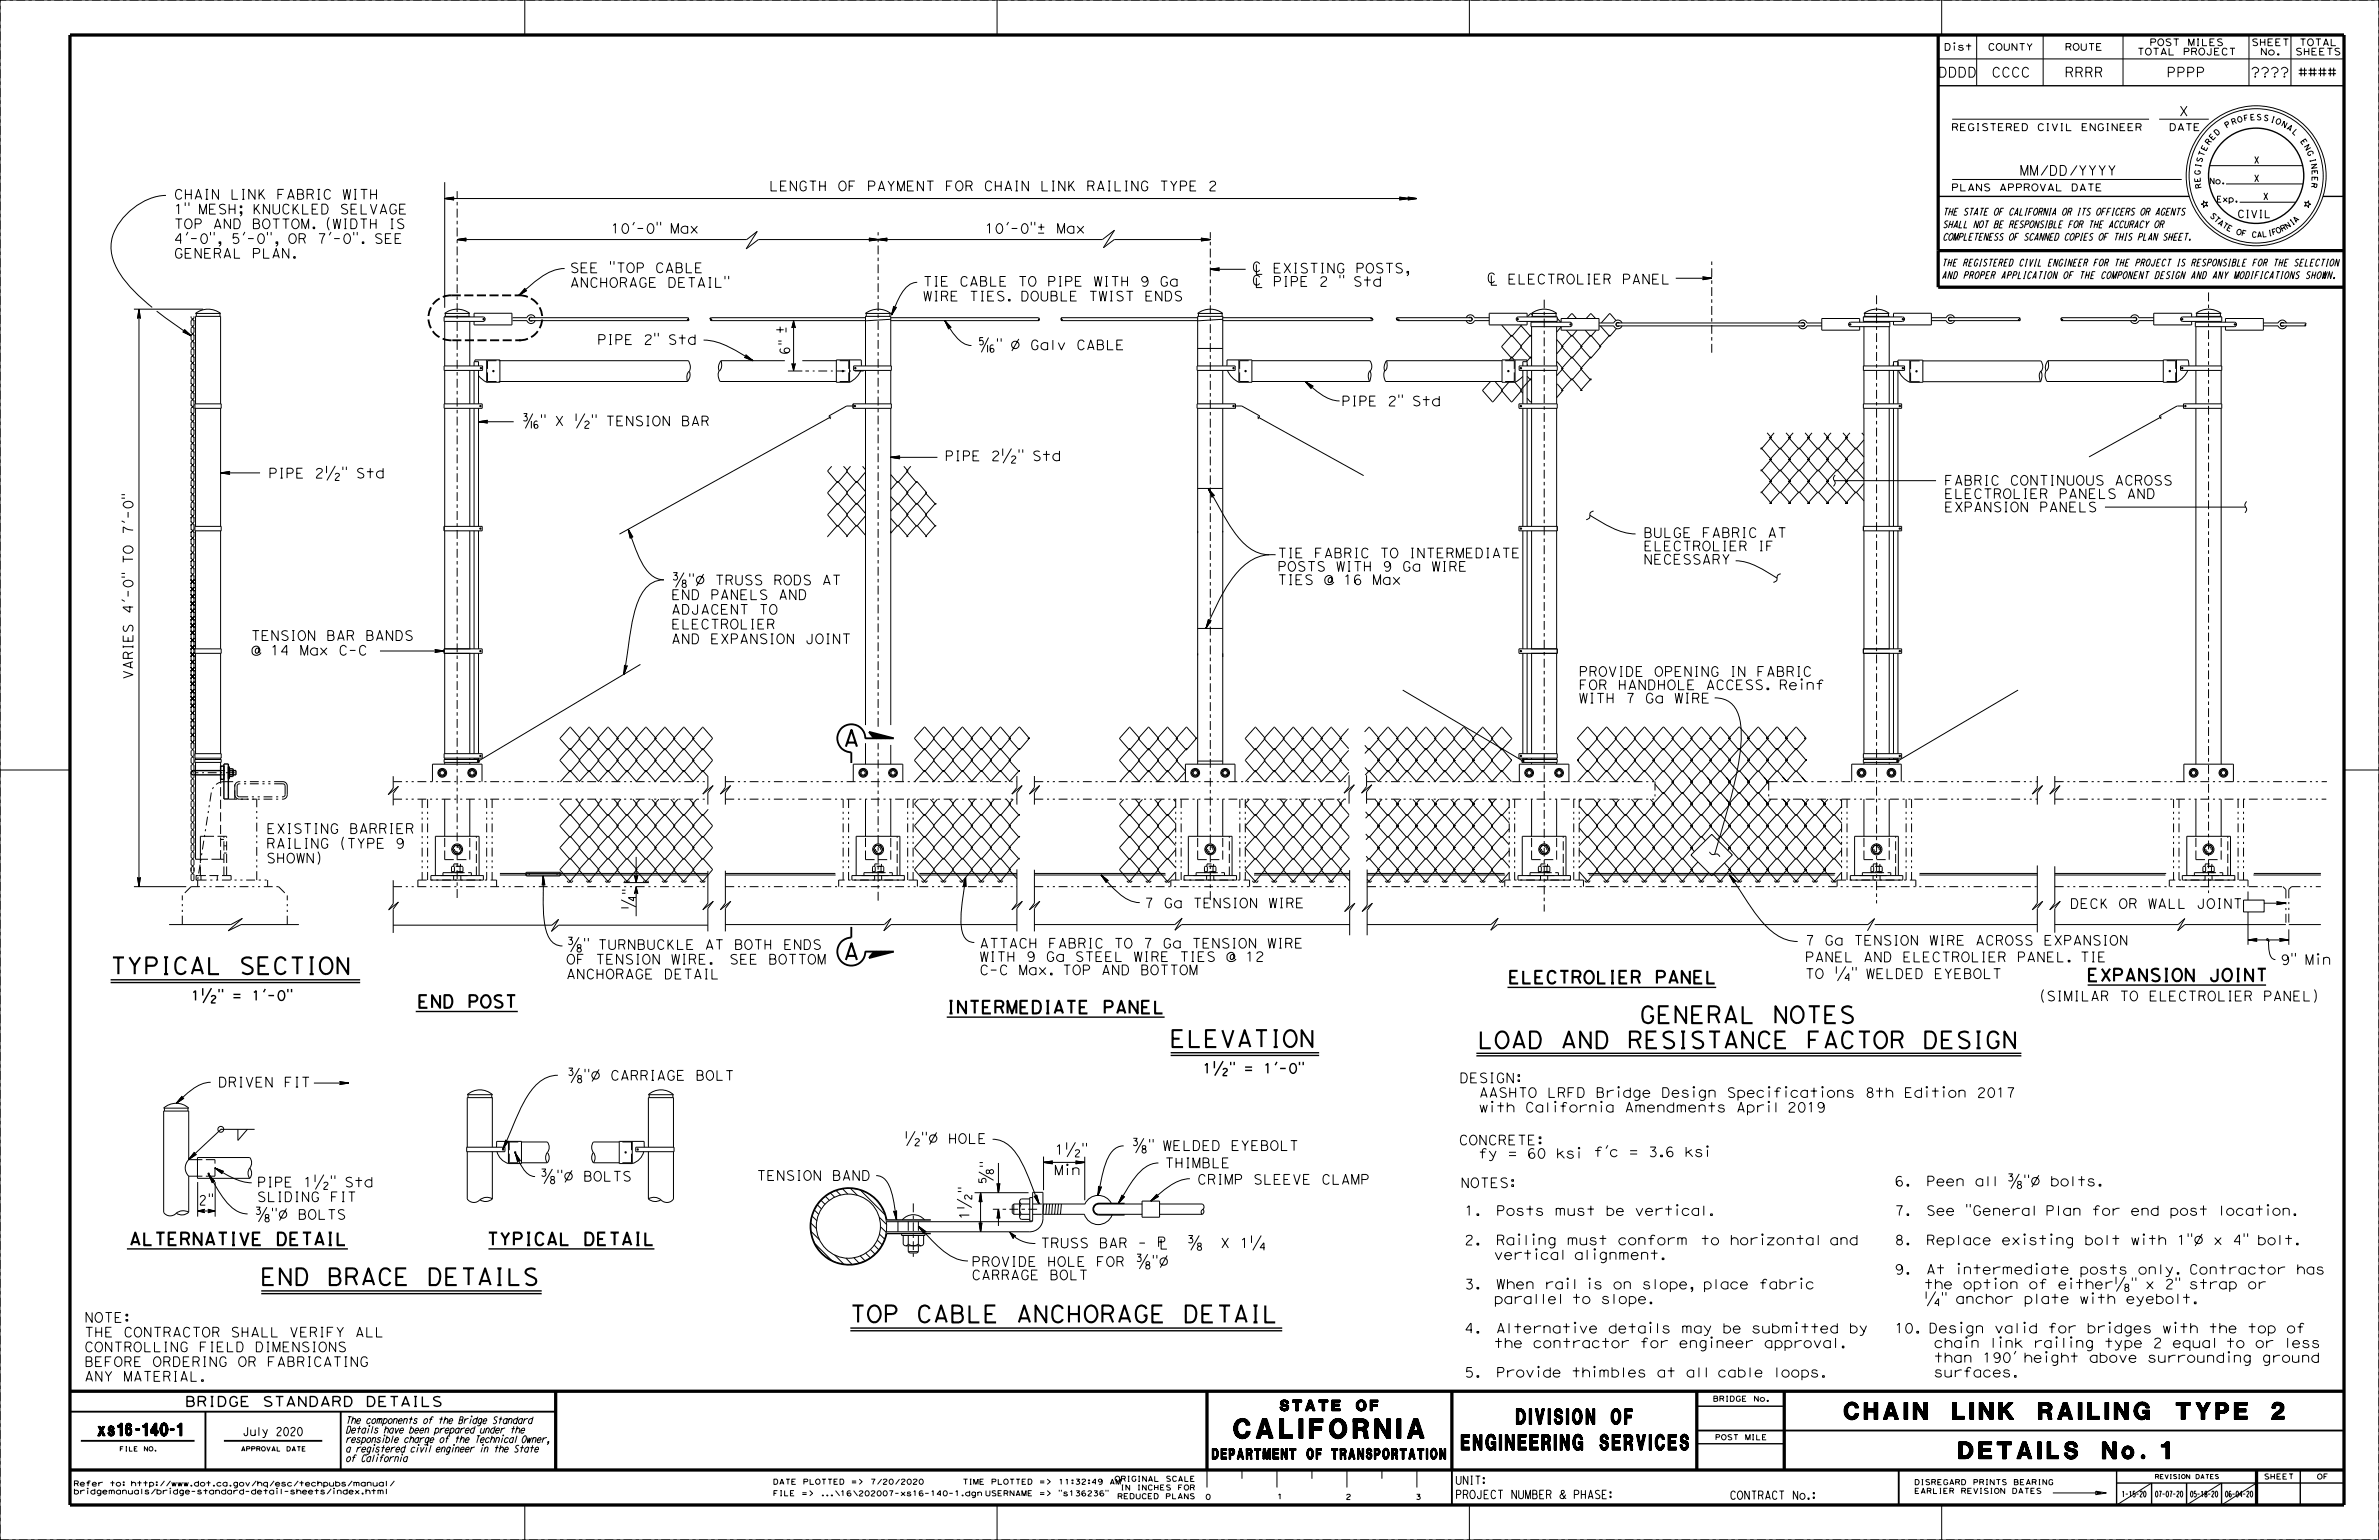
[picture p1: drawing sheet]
<svg xmlns="http://www.w3.org/2000/svg" width="432mm" height="279mm" viewBox="0 0 432 279" stroke-linecap="round" stroke-linejoin="round" font-family="sans-serif">
<defs><g id="words">
<text font-size="3.5" x="223.9" y="260.9">CALIFORNIA</text>
<g font-size="3">
<text x="153" y="135.5">A</text>
<text x="19.9" y="176.7">TYPICAL SECTION</text>
<text x="153" y="174.2">A</text>
<text x="297.5" y="185.6">GENERAL NOTES</text>
<text x="212.3" y="190">ELEVATION</text>
<text x="268.1" y="190.2">LOAD AND RESISTANCE FACTOR DESIGN</text>
<text x="47.2" y="233.2">END BRACE DETAILS</text>
<text x="154.2" y="239.9">TOP CABLE ANCHORAGE DETAIL</text>
<text x="334.7" y="257.5">CHAIN LINK RAILING TYPE 2</text>
<text x="355.5" y="264.7">DETAILS No. 1</text>
</g>
<g font-size="2.8">
<text x="265.2" y="263.1">ENGINEERING SERVICES</text>
<text x="275.2" y="258.4">DIVISION OF</text>
</g>
<g font-size="2.3">
<text x="273.7" y="178.4">ELECTROLIER PANEL</text>
<text x="378.8" y="178">EXPANSION JOINT</text>
<text x="75.7" y="182.8">END POST</text>
<text x="171.8" y="183.9">INTERMEDIATE PANEL</text>
<text x="23.4" y="225.9">ALTERNATIVE DETAIL</text>
<text x="88.3" y="225.9">TYPICAL DETAIL</text>
<text x="17.8" y="260.5">xs16-140-1</text>
</g>
<g font-size="1.9">
<text x="232.3" y="255.9">STATE OF</text>
<text x="220" y="264.7">DEPARTMENT OF TRANSPORTATION</text>
</g>
<g font-size="1.8">
<text x="351.8" y="14">DDDD</text>
<text x="361.4" y="14">CCCC</text>
<text x="374.7" y="14">RRRR</text>
<text x="393.2" y="14">PPPP</text>
<text x="408.3" y="14">????</text>
<text x="417.1" y="14">####</text>
<text x="395.4" y="21">X</text>
<text x="139.6" y="34.6">LENGTH OF PAYMENT FOR CHAIN LINK RAILING TYPE 2</text>
<text x="366.5" y="31.8">MM/DD/YYYY</text>
<text x="31.5" y="41.5">TOP AND BOTTOM. (WIDTH IS</text>
<text x="31.5" y="38.8">1&quot; MESH; KNUCKLED SELVAGE</text>
<text x="31.5" y="36.2">CHAIN LINK FABRIC WITH</text>
<text x="31.5" y="46.9">GENERAL PLAN.</text>
<text x="31.5" y="44.2">4'-0&quot;, 5'-0&quot;, OR 7'-0&quot;. SEE</text>
<text x="110.8" y="42.3">10'-0&quot; Max</text>
<text x="178.7" y="42.3">10'-0&quot;± Max</text>
<text x="103.4" y="52.1">ANCHORAGE DETAIL&quot;</text>
<text x="103.4" y="49.5">SEE &quot;TOP CABLE</text>
<text x="167.5" y="51.9">TIE CABLE TO PIPE WITH 9 Ga</text>
<text x="227.4" y="52">• PIPE 2 &quot; Std</text>
<text x="227.4" y="49.5">• EXISTING POSTS,</text>
<text x="270.1" y="51.5">• ELECTROLIER PANEL</text>
<text x="167.5" y="54.6">WIRE TIES. DOUBLE TWIST ENDS</text>
<text x="108.4" y="62.5">PIPE 2&quot; Std</text>
<text x="177.4" y="63.5">Š&quot; Ø Galv CABLE</text>
<text x="94.6" y="77.3">‰&quot; X •&quot; TENSION BAR</text>
<text x="243.4" y="73.7">PIPE 2&quot; Std</text>
<text x="171.4" y="83.6">PIPE 2•&quot; Std</text>
<text x="48.7" y="86.7">PIPE 2•&quot; Std</text>
<text x="352.8" y="88">FABRIC CONTINUOUS ACROSS</text>
<text x="352.8" y="92.9">EXPANSION PANELS</text>
<text x="352.8" y="90.5">ELECTROLIER PANELS AND</text>
<text x="24.1" y="97.1" transform="rotate(-90 24.1 97.1)">7'-0&quot;</text>
<text x="231.8" y="101.2">TIE FABRIC TO INTERMEDIATE</text>
<text x="298.3" y="100">ELECTROLIER IF</text>
<text x="298.3" y="97.5">BULGE FABRIC AT</text>
<text x="231.8" y="106.1">TIES @ 16 Max</text>
<text x="231.8" y="103.6">POSTS WITH 9 Ga WIRE</text>
<text x="298.3" y="102.4">NECESSARY</text>
<text x="24.1" y="111.4" transform="rotate(-90 24.1 111.4)">4'-0&quot; TO</text>
<text x="121.8" y="111.5">ADJACENT TO</text>
<text x="121.8" y="108.8">END PANELS AND</text>
<text x="45.5" y="118.9">@ 14 Max C-C</text>
<text x="45.5" y="116.2">TENSION BAR BANDS</text>
<text x="121.8" y="116.8">AND EXPANSION JOINT</text>
<text x="121.8" y="114.1">ELECTROLIER</text>
<text x="24.1" y="123.3" transform="rotate(-90 24.1 123.3)">VARIES</text>
<text x="286.5" y="125.1">FOR HANDHOLE ACCESS. Reinf</text>
<text x="286.5" y="122.7">PROVIDE OPENING IN FABRIC</text>
<text x="286.5" y="127.6">WITH 7 Ga WIRE</text>
<text x="48.3" y="153.9">RAILING (TYPE 9</text>
<text x="48.3" y="151.2">EXISTING BARRIER</text>
<text x="48.3" y="156.6">SHOWN)</text>
<text x="206.7" y="164.7">7 Ga TENSION WIRE</text>
<text x="375.7" y="164.8">DECK OR WALL JOINT</text>
<text x="102.7" y="172.3">…&quot; TURNBUCKLE AT BOTH ENDS</text>
<text x="177.8" y="172">ATTACH FABRIC TO 7 Ga TENSION WIRE</text>
<text x="327.6" y="171.5">7 Ga TENSION WIRE ACROSS EXPANSION</text>
<text x="102.7" y="177.6">ANCHORAGE DETAIL</text>
<text x="102.7" y="174.9">OF TENSION WIRE.</text>
<text x="131.1" y="174.9">SEE BOTTOM</text>
<text x="177.8" y="176.9">C-C Max. TOP AND BOTTOM</text>
<text x="177.8" y="174.4">WITH 9 Ga STEEL WIRE TIES @ 12</text>
<text x="327.6" y="177.5">TO ‚&quot; WELDED EYEBOLT</text>
<text x="327.6" y="174.5">PANEL AND ELECTROLIER PANEL. TIE</text>
<text x="413.9" y="175">9&quot; Min</text>
<text x="34.6" y="181.5">1•&quot; = 1'-0&quot;</text>
<text x="370.1" y="181.6">(SIMILAR TO ELECTROLIER PANEL)</text>
<text x="39.6" y="197.2">DRIVEN FIT</text>
<text x="102.8" y="196">…&quot;Ø CARRIAGE BOLT</text>
<text x="218.2" y="194.7">1•&quot; = 1'-0&quot;</text>
<text x="264.9" y="196.4">DESIGN:</text>
<text x="266.8" y="199.1">AASHTO LRFD Bridge Design Specifications 8th Edition 2017</text>
<text x="266.8" y="201.8">with California Amendments April 2019</text>
<text x="164.1" y="207.5">•&quot;Ø HOLE</text>
<text x="191.4" y="209.5">1•&quot;</text>
<text x="205.3" y="208.7">…&quot; WELDED EYEBOLT</text>
<text x="264.8" y="207.7">CONCRETE:</text>
<text x="289.3" y="209.9">f'c = 3.6 ksi</text>
<text x="46.6" y="215.4">PIPE 1•&quot; Std</text>
<text x="97.9" y="214.3">…&quot;Ø BOLTS</text>
<text x="137.3" y="214.2">TENSION BAND</text>
<text x="191.3" y="213.2">Min</text>
<text x="211.4" y="211.9">THIMBLE</text>
<text x="217.3" y="214.9">CRIMP SLEEVE CLAMP</text>
<text x="265.1" y="215.5">NOTES:</text>
<text x="267.1" y="210.2">fy = 60 ksi</text>
<text x="343.8" y="215.2">6.</text>
<text x="349" y="215.2">Peen all …&quot;Ø bolts.</text>
<text x="36.1" y="218.6">2&quot;</text>
<text x="46.1" y="221.2">…&quot;Ø BOLTS</text>
<text x="46.6" y="218">SLIDING FIT</text>
<text x="175.9" y="221.3" transform="rotate(-90 175.9 221.3)">1•</text>
<text x="265.8" y="220.5">1.</text>
<text x="271.4" y="220.5">Posts must be vertical.</text>
<text x="343.8" y="220.5">7.</text>
<text x="349.2" y="220.5">See &quot;General Plan for end post location.</text>
<text x="188.8" y="226.4">TRUSS BAR - Â</text>
<text x="217" y="226.4">… X 1‚</text>
<text x="265.8" y="225.9">2.</text>
<text x="271.1" y="225.9">Railing must conform to horizontal and</text>
<text x="343.8" y="225.9">8.</text>
<text x="349.1" y="225.9">Replace existing bolt with 1&quot;Ø x 4&quot; bolt.</text>
<text x="176.3" y="232.2">CARRAGE BOLT</text>
<text x="176.3" y="229.8">PROVIDE HOLE FOR …&quot;Ø</text>
<text x="265.8" y="233.9">3.</text>
<text x="269.2" y="228.5">vertical alignment.</text>
<text x="271.2" y="233.9">When rail is on slope, place fabric</text>
<text x="343.8" y="231.2">9.</text>
<text x="347.4" y="233.9">the option of either„&quot; x 2&quot; strap or</text>
<text x="349.2" y="231.2">At intermediate posts only. Contractor has</text>
<text x="15.3" y="239.9">NOTE:</text>
<text x="269.3" y="236.5">parallel to slope.</text>
<text x="347.3" y="236.5">‚&quot; anchor plate with eyebolt.</text>
<text x="15.3" y="245.3">CONTROLLING FIELD DIMENSIONS</text>
<text x="15.3" y="242.6">THE CONTRACTOR SHALL VERIFY ALL</text>
<text x="265.8" y="241.9">4.</text>
<text x="269.2" y="244.5">the contractor for engineer approval.</text>
<text x="271.1" y="241.9">Alternative details may be submitted by</text>
<text x="343.8" y="241.9">10. Design valid for bridges with the top of</text>
<text x="348.5" y="244.5">chain link railing type 2 equal to or less</text>
<text x="15.3" y="250.6">ANY MATERIAL.</text>
<text x="15.3" y="247.9">BEFORE ORDERING OR FABRICATING</text>
<text x="265.8" y="249.9">5.</text>
<text x="271.2" y="249.9">Provide thimbles at all cable loops.</text>
<text x="348.1" y="247.2">than 190' height above surrounding ground</text>
<text x="348.9" y="249.9">surfaces.</text>
<text x="33.5" y="255.2">BRIDGE STANDARD DETAILS</text>
</g>
<g font-size="1.5">
<text x="142.5" y="60.5" transform="rotate(-90 142.5 60.5)">+</text>
<text x="44" y="260.5">July 2020</text>
<text x="264.1" y="269.3">UNIT:</text>
<text x="264.1" y="271.9">PROJECT NUMBER &amp; PHASE:</text>
<text x="313.9" y="272">CONTRACT No.:</text>
</g>
<text font-size="1.4" x="406.1" y="39.5">CIVIL</text>
<g font-size="1.3">
<text x="354.1" y="23.7">REGISTERED CIVIL ENGINEER</text>
<text x="393.7" y="23.7">DATE</text>
<text x="409.1" y="29.7">X</text>
<text x="354.1" y="34.6">PLANS APPROVAL DATE</text>
<text x="409.1" y="33">X</text>
<text x="352.6" y="41.3">SHALL NOT BE RESPONSIBLE FOR THE ACCURACY OR</text>
<text x="352.6" y="39">THE STATE OF CALIFORNIA OR ITS OFFICERS OR AGENTS</text>
<text x="410.7" y="36.3">X</text>
<text x="352.6" y="43.6">COMPLETENESS OF SCANNED COPIES OF THIS PLAN SHEET.</text>
<text x="352.4" y="50.6">AND PROPER APPLICATION OF THE COMPONENT DESIGN AND ANY MODIFICATIONS SHOWN.</text>
<text x="352.4" y="48.3">THE REGISTERED CIVIL ENGINEER FOR THE PROJECT IS RESPONSIBLE FOR THE SELECTION</text>
<text x="62.7" y="263.5">a registered civil engineer in the State</text>
<text x="62.7" y="261.8">responsible charge of the Technical Owner,</text>
<text x="62.7" y="260">Details have been prepared under the</text>
<text x="62.7" y="258.3">The components of the Bridge Standard</text>
<text x="62.7" y="265.2">of California</text>
</g>
<g font-size="1.2">
<text x="352.8" y="9.1">Dist</text>
<text x="360.8" y="9.1">COUNTY</text>
<text x="374.8" y="9.1">ROUTE</text>
<text x="387.9" y="10">TOTAL PROJECT</text>
<text x="390.1" y="8.3">POST MILES</text>
<text x="408.6" y="8.3">SHEET</text>
<text x="410.2" y="10">No.</text>
<text x="416.6" y="10">SHEETS</text>
<text x="417.3" y="8.3">TOTAL</text>
</g>
<g font-size="1.1">
<text x="401" y="33.4">No.</text>
<text x="402.3" y="36.7">Exp.</text>
<text x="385.1" y="271.6">1-15-20</text>
<text x="391.1" y="271.6">07-07-20</text>
<text x="397.5" y="271.6">05-18-20</text>
<text x="403.8" y="271.6">06-04-20</text>
</g>
<g font-size="1">
<text x="404.1" y="23.3" transform="rotate(-31 404.1 23.3)">P</text>
<text x="405.2" y="22.7" transform="rotate(-20 405.2 22.7)">R</text>
<text x="406.2" y="22.3" transform="rotate(-15 406.2 22.3)">O</text>
<text x="407.3" y="22" transform="rotate(-10 407.3 22)">F</text>
<text x="408.4" y="21.8" transform="rotate(-4 408.4 21.8)">E</text>
<text x="409.5" y="21.8" transform="rotate(1 409.5 21.8)">S</text>
<text x="410.7" y="21.8" transform="rotate(12 410.7 21.8)">S</text>
<text x="412.1" y="22.1" transform="rotate(17 412.1 22.1)">I</text>
<text x="412.9" y="22.3" transform="rotate(22 412.9 22.3)">O</text>
<text x="414" y="22.8" transform="rotate(28 414 22.8)">N</text>
<text x="414.9" y="23.3" transform="rotate(33 414.9 23.3)">A</text>
<text x="399.6" y="29.6" transform="rotate(-74 399.6 29.6)">S</text>
<text x="399.9" y="28.5" transform="rotate(-69 399.9 28.5)">T</text>
<text x="400.4" y="27.5" transform="rotate(-63 400.4 27.5)">E</text>
<text x="400.9" y="26.4" transform="rotate(-53 400.9 26.4)">R</text>
<text x="401.6" y="25.5" transform="rotate(-47 401.6 25.5)">E</text>
<text x="402.3" y="24.7" transform="rotate(-42 402.3 24.7)">D</text>
<text x="415.9" y="24" transform="rotate(44 415.9 24)">L</text>
<text x="417.5" y="25.6" transform="rotate(55 417.5 25.6)">E</text>
<text x="418.1" y="26.6" transform="rotate(60 418.1 26.6)">N</text>
<text x="418.7" y="27.5" transform="rotate(65 418.7 27.5)">G</text>
<text x="419.2" y="28.9" transform="rotate(76 419.2 28.9)">I</text>
<text x="419.4" y="29.7" transform="rotate(81 419.4 29.7)">N</text>
<text x="399.3" y="31.8" transform="rotate(-85 399.3 31.8)">G</text>
<text x="399.4" y="33" transform="rotate(-96 399.4 33)">E</text>
<text x="399.4" y="30.5" transform="rotate(-79 399.4 30.5)">I</text>
<text x="399.6" y="34.1" transform="rotate(-101 399.6 34.1)">R</text>
<text x="419.6" y="33.1" transform="rotate(98 419.6 33.1)">R</text>
<text x="419.6" y="30.8" transform="rotate(87 419.6 30.8)">E</text>
<text x="419.7" y="32" transform="rotate(92 419.7 32)">E</text>
<text x="401" y="39.2" transform="rotate(46 401 39.2)">S</text>
<text x="401.7" y="39.9" transform="rotate(41 401.7 39.9)">T</text>
<text x="402.4" y="40.6" transform="rotate(37 402.4 40.6)">A</text>
<text x="403.2" y="41.1" transform="rotate(32 403.2 41.1)">T</text>
<text x="404" y="41.6" transform="rotate(27 404 41.6)">E</text>
<text x="415.1" y="41.6" transform="rotate(-34 415.1 41.6)">N</text>
<text x="416.1" y="40.9" transform="rotate(-38 416.1 40.9)">I</text>
<text x="416.7" y="40.5" transform="rotate(-43 416.7 40.5)">A</text>
<text x="405.8" y="42.4" transform="rotate(18 405.8 42.4)">O</text>
<text x="406.7" y="42.7" transform="rotate(13 406.7 42.7)">F</text>
<text x="408.6" y="43" transform="rotate(4 408.6 43)">C</text>
<text x="409.6" y="43.1" transform="rotate(-1 409.6 43.1)">A</text>
<text x="410.6" y="43" transform="rotate(-6 410.6 43)">L</text>
<text x="411.7" y="42.8" transform="rotate(-10 411.7 42.8)">I</text>
<text x="412.5" y="42.7" transform="rotate(-15 412.5 42.7)">F</text>
<text x="413.3" y="42.4" transform="rotate(-24 413.3 42.4)">O</text>
<text x="414.2" y="42.1" transform="rotate(-29 414.2 42.1)">R</text>
<text x="310.9" y="254.2">BRIDGE No.</text>
<text x="311.2" y="261.2">POST MILE</text>
<text x="13.3" y="269.6">Refer to: http://www.dot.ca.gov/hq/esc/techpubs/manual/</text>
<text x="140.3" y="269.3">DATE PLOTTED =&gt;</text>
<text x="157.9" y="269.3">7/20/2020</text>
<text x="174.7" y="269.3">TIME PLOTTED =&gt;</text>
<text x="192.1" y="269.3">11:32:49 AM</text>
<text x="202.3" y="268.8">ORIGINAL SCALE</text>
<text x="347.4" y="269.4">DISREGARD PRINTS BEARING</text>
<text x="410.9" y="268.4">SHEET</text>
<text x="420.5" y="268.4">OF</text>
<text x="13.3" y="271.1">bridgemanuals/bridge-standard-detail-sheets/index.html</text>
<text x="140.3" y="271.4">FILE =&gt;</text>
<text x="148.9" y="271.4">...\16\202007-xs16-140-1.dgn USERNAME =&gt;</text>
<text x="192.1" y="271.4">&quot;s136236&quot;</text>
<text x="202.8" y="271.9">REDUCED PLANS</text>
<text x="203.3" y="270.4">IN INCHES FOR</text>
<text x="218.7" y="272">0</text>
<text x="231.8" y="272">1</text>
<text x="244.2" y="272">2</text>
<text x="256.9" y="272">3</text>
<text x="347.4" y="271">EARLIER REVISION DATES</text>
</g>
<g font-size=".8">
<text x="21.7" y="263.3">FILE NO.</text>
<text x="43.7" y="263.3">APPROVAL DATE</text>
<text x="391.1" y="268.3">REVISION DATES</text>
</g>
</g></defs>
<g fill="none" stroke="#000" stroke-width=".18">
<path d="M0 0h431.8v279.4h-431.8zM95.2 0v6.3M181 0v6.3M266.7 0v6.3M351.8 10.7h73.7M352.4 0v6.3M354.7 8.3v.8M358.8 6.3v9.3M370.8 6.3v9.3M385.3 6.3v9.3M408.2 6.3v9.3M415.8 6.3v9.3"/>
<path d="M30.1 35.5a11.4 11.4 0 0 0-9.7 7.4 8.2 8.2 0 0 0 1.7 7.3 29 29 0 0 0 5.5 5.6M33.6 36.7v.7M34.3 36.7v.7M59.8 39.4a2.1 2.1 0 0 0 0 2.4M80.7 36l1.6 .2M80.7 33.1v22.7M80.7 36l1.6 .1M80.7 36h176.5M80.7 36l1.7 .3-.1-.1M82.3 35.9l-1.6 .1M82.3 35.9l.1-.2-1.7 .3M82.3 35.9v.3"/>
<path d="M82.3 35.8l-1.6 .2M254 35.8l1.7 .2M254.1 35.9l-.1-.2 1.7 .3M254.1 35.9l1.6 .1M254.1 35.9l.1 .1-.1 .2M255.6 35.8l1.6 .2M255.6 35.9l1.6 .1M255.6 35.9l-.1-.2 1.7 .3M255.6 35.9l.1 .1-.1 .2M255.7 36l-1.6 .1M255.7 35.9l1.5 .1M255.7 36l-1.7 .3 .1-.1"/>
<path d="M255.7 36l-1.6 .2M255.7 36l-1.7 .2M257.2 36l-1.7 .3 .1-.1M257.2 36l-1.6 .2M257.2 36l-1.5 .1M354.3 21.6h35.8M354.3 32.6h41.7M391.9 21.6h9M399.9 36.4l.3 .4 .4-.1-.2 .3 .3 .4-.5-.1-.2 .3-.1-.4-.4-.2 .4-.1zM401 30.1h16.9M404 33.4h14M406.5 36.7h10.2"/>
<path d="M418.3 36.7l.4 .1 .3-.4v.5l.5 .2-.5 .1v.4l-.3-.3-.4 .1 .3-.4zM24.3 56.1h12.6M25.2 56.1l.1 1.5M25.2 56.1l-.3 1.7 .2-.1M25.2 56.1l.2 1.6M25.2 56.1v1.5M25.2 56.1l-.1 1.6M25.2 56.1l.3 1.7-.1-.1M25.2 56.1v104.8M25.2 56.1l-.2 1.6M25.4 57.7h-.3M28.4 56.4l6.3 4.5"/>
<path d="M33.4 59.9l.1-.1 1.2 1.1M33.4 59.9l1.3 1M33.4 59.9v.2M33.4 59.8l1.3 1.1M34.1 42.1l-.3 .6M34.7 58.9l.5 .7M34.7 57.5l.5 .7v.7M34.7 58.9h.1M34.7 57.5h.1M34.7 57.4v.1M35.2 58.9l-.5 .6v.7M35.2 57.4l-.1 .3-.4 .5v.7"/>
<path d="M35.2 58.9h.1M35.2 59.6v.6M35.5 56.9a3.7 3.7 0 0 1 4.5 0zM35.6 56.9v.5M38.2 42.1v.6M38.9 42.1v.6M39.9 56.9v.5M44.4 42.1l-.3 .6M48.5 42.1v.6M49.2 42.1v.6M60.1 42.1l-.3 .6M64.2 42.1v.6"/>
<path d="M64.8 42.1v.6M80.7 56.9a3.7 3.7 0 0 1 4.6 0zM80.7 57.5v-.1h4.6v.1M80.7 58.3v8.1M80.8 56.9v.5M83 43.5h52.5l1.9-1.5-2 3.2 2.3-1.7h62.4l2.2-1.7-2 3.1 1.9-1.4h17.5M83 43.5l1.6-.3-.1 .3 .1 .2zM83 43.5l1.6 .1M83 43.5h1.5M83 43.5l1.6 .2M84.5 43.4l-1.5 .1M84.6 43.3l-1.6 .2"/>
<path d="M85.1 56.9v.5M85.3 58.3v8.1M86 57.5v-.7h6.9v2.1h-6.9v-.6M87.7 58.3a.41 .41 0 0 0 .4-.4 .41 .41 0 0 0-.4-.4h-7.1v.8h7.1M87.7 57.8h.2v.2h-.2zM93 58.2h2.6a.78 .78 0 0 0 .8 .5 .78 .78 0 0 0 .7-.5M93 57.6h2.6a.78 .78 0 0 1 .8-.5 .78 .78 0 0 1 .7 .5M95.3 52.5l.1 .1M95.3 52.4l-1.1 1.2M95.3 52.5l-1.1 1.1M95.3 52.5v-.2l-1.1 1.3M95.4 52.6l-1.2 1"/>
<path d="M95.4 52.6l.1 .1M95.5 52.7l-1.3 .9M95.5 52.7h.1l-1.4 .9M95.6 52.7l-1.4 .9M96.6 57.6a.36 .36 0 0 0-.5 .1 .36 .36 0 0 0 0 .5 .36 .36 0 0 0 .5 0M102.5 48.7a9.4 9.4 0 0 0-6 2.9l-2.3 2M110.8 47.4v.6M111.4 47.4v.6M115.1 40.3l-.2 .6M119.3 40.3v.6M119.9 40.3v.6M124.9 57.9l.1 .2h-.2l.2-.4-.2-.1h-28.5l-.2 .3 .2 .3h28.7"/>
<path d="M129.2 58.2h27.9M131.6 50.1v.6M132.3 50.1v.6M140.9 59.8h1.3M141.6 59.3v1.1M144 58.2l.4 1.2-.4-.2-.3 .2zM144 58.4l.3 .9-.3-.1-.2 .1zM144 58.6l.2 .6-.2-.1-.1 .1zM144 58.7l.1 .4h-.2zM144 58.2v9.1M157.1 56.9a3.8 3.8 0 0 1 4.6 0zM157.1 57.6h-28l-.3 .2 .4 .1v.3l-.3-.1 .2-.2"/>
<path d="M157.2 56.9v.5M157.8 43.3l3.2 .4M157.8 43.3l-.1-.1 3.3 .5v-.1M157.8 43.3l3.2 .3M157.8 43.3l.1 .2-.1 .1M157.8 43.4l3.1 .1M160.9 43.4l-3.1 .1M161 43.3v-.1l-3.3 .5 .1-.1M161 43.3l-3.2 .3M161 43.3l-.1 .2 .1 .1M161 43.3l-3.2 .4M161.5 56.9v.5"/>
<path d="M161.7 57.6h26.8l.1 .1-.1 .5 .1-.1v-.2M161.7 58.2h26.8M161.7 57.9l-4.6 .3M162.3 55.6l-.5 1.6M162.3 55.6l.1 .2M162.3 55.6l-.1-.1-.4 1.7M162.3 55.7l-.5 1.5M162.4 55.8h.2M162.4 55.8l-.6 1.3M162.5 55.8l-.7 1.4M162.6 55.8l.1-.1-.9 1.4M162.6 55.8l-.8 1.4"/>
<path d="M162.7 55.7l-.9 1.4M166.5 51.2a3.3 3.3 0 0 0-2.7 1.7l-.9 1.7-1.1 2.6M171.5 58.2l1 1.2M171.5 58.2l.8 1.2M171.5 58.2l1.3 2a4.8 4.8 0 0 0 3.5 2.5M171.5 58.2l1.1 1.2M171.5 58.2l.8 1.3M171.5 58.2l.7 1.5 .1-.3M171.5 58.2l.8 1.4M171.5 58.2l1.1 1.2h-.1M171.5 58.2l.9 1.2M171.5 58.2l.7 1.5"/>
<path d="M172.5 59.4h-.2M183.1 40.3l-.4 .6M187.2 40.3v.6M187.8 40.3v.6M192.7 58.2h24.7M217.4 56.9a3.7 3.7 0 0 1 4.5 0zM217.4 57.6h-24.6a.16 .16 0 0 0-.2 .2 .16 .16 0 0 0 .2 .2l-.1 .2-.1-.2 .1-.1M217.5 56.9v.5M218.1 43.3l1.6 .2M218.1 43.3l-.1-.1 1.7 .3M218.1 43.3v.3M218.1 43.4l1.6 .1"/>
<path d="M219.7 43.5h-1.6M219.7 48.9l1.6 .2M219.7 48.9h6.4M219.7 48.9h1.5M219.7 48.9l1.6 .1M219.7 43.5l-1.7 .2 .1-.1M219.7 43.5l-1.6 .2M219.7 43.5l-1.6 .1M219.7 48.9l1.6 .2v-.1M221.2 48.9l.1 .1M221.2 48.8l-1.5 .1M221.3 48.7l-1.6 .2"/>
<path d="M221.3 48.7v-.1l-1.6 .3M221.3 48.7l-.1 .2M221.3 48.6l-1.6 .3M221.8 56.9v.5M221.9 57.6h26.9M222 57.9l-4.6 .3M228 50.4v1.8h1.1M228 48v1.8h1.1M228.6 50.3a.61 .61 0 0 0-.7-.3 .61 .61 0 0 0-.4 .8 .66 .66 0 0 0 .2 .7 .66 .66 0 0 0 .8 .1l.1-.2M228.6 47.9a.6 .6 0 0 0-.7-.3 .6 .6 0 0 0-.4 .7 .66 .66 0 0 0 .2 .8 .66 .66 0 0 0 .8 .1l.1-.2M243.2 49.9v.6M243.9 49.9v.6"/>
<path d="M249.1 57.9l-.3-.3 .1 .3 .3 .1-.1 .2h-27.2M253.6 57.9a.26 .26 0 0 0 .1 .3 .26 .26 0 0 0 .3-.1l-.1-.1-.5-.2 .1-.1 13.4-.1 .3 .3-.3 .3M254 58.2h12.9M266.1 58.2a.78 .78 0 0 0 .8 .5 .78 .78 0 0 0 .7-.5h2.7M266.1 57.6a.78 .78 0 0 1 .8-.5 .78 .78 0 0 1 .7 .5h2.7M266.6 57.6a.37 .37 0 0 1 .5 0 .37 .37 0 0 1 0 .5 .37 .37 0 0 1-.5 .1M270.7 50v1.8h1M271.3 49.9a.6 .6 0 0 0-.8-.3 .6 .6 0 0 0-.4 .7 .67 .67 0 0 0 .2 .8 .67 .67 0 0 0 .8 .1l.2-.2M272.6 58.9l1.8 2.1 1.8-2.1M275.3 57.7l.3-.2h7v.8h-7a.42 .42 0 0 1-.3-.6zM275.4 57.8h.2l-.1 .2h-.1zM276 59l1.7 2h.2"/>
<path d="M277.2 57.5v-.7h-6.9v2.1h6.9v-.6M277.9 58.5h7a.41 .41 0 0 1 .4 .4 .41 .41 0 0 1-.4 .4h-7zM278 58.3v.2M278 59.3v7.1M278 56.9a3.7 3.7 0 0 1 4.5 0zM278.1 57.2l-.3-.3-.6 .6M278.1 56.9v.5M282.4 56.9v.5M282.5 57.5v-.1h-4.5v.1M282.5 58.3v.2M282.5 59.3v7.1M282.6 57.7l.7 .8"/>
<path d="M283.4 58.5v-.7h6.8v2.1h-6.8v-.6M283.4 59.3l-.8 .9M284.4 57.8l.9-.9 .8 .9M285 58.8h.1l.1 .1-.2 .1zM286.2 59.9l-.9 1.1-1-1.1M287.7 59.9l1 1.1 1-1.1M287.9 57.8l.8-.9 .9 .9M290.2 59.1h2.7a.78 .78 0 0 0 .8 .6 .78 .78 0 0 0 .7-.6M290.2 58.6h2.7a.78 .78 0 0 1 .8-.5 .78 .78 0 0 1 .7 .5M290.5 59.1l1.7 1.9 1.2-1.4M293.3 58.1l-1.1-1.2-1.5 1.7M293.5 58.6h33.8l.3 .3-.3 .2h-33.7l-.3-.2z"/>
<path d="M293.9 58.6a.37 .37 0 0 0-.5 0 .37 .37 0 0 0 0 .5 .37 .37 0 0 0 .5 0M304.2 50.5h6.5M309.1 50.3l1.6 .2M309.1 50.3l.1 .2M309.1 50.3l-.1-.1 1.7 .3M309.1 50.4l1.6 .1M309.2 50.5l-.1 .1M309.2 50.5h1.5M310.7 50.5l-1.6 .1M310.7 50.5l-1.6 .2M310.7 50.5l-1.7 .3 .1-.2M326.5 59.1a.81 .81 0 0 0 .7 .6 .81 .81 0 0 0 .8-.6h2.7"/>
<path d="M326.5 58.6a.78 .78 0 0 1 .7-.5 .78 .78 0 0 1 .7 .5h2.8M327 58.6a.37 .37 0 0 1 .5 0 .37 .37 0 0 1 0 .5 .37 .37 0 0 1-.5 0M335.7 58.8h.2v.2l-.2-.1zM335.9 58.5a.41 .41 0 0 0-.4 .4 .41 .41 0 0 0 .4 .4h7.1v-.8h-7M337.5 58.5v-.7h-6.8v2.1h6.8v-.6M338.3 56.9a3.8 3.8 0 0 1 4.6 0zM338.3 57.5v-.1h4.6v.1M338.3 58.3v.2M338.3 59.3v7.1M338.5 56.9v.5M342.8 56.9v.5M342.9 57.5h.1"/>
<path d="M342.9 58.3v.2M342.9 59.3v7.1M343.7 57.5v-.7h6.9v2.1h-6.9v-.6M345.3 57.5h-7.1v.8h7.1a.41 .41 0 0 0 .4-.4 .41 .41 0 0 0-.4-.4M345.3 57.8h.2v.2h-.2zM350.6 58.2h2.6a.81 .81 0 0 0 .8 .5 .81 .81 0 0 0 .8-.5M350.6 57.6h2.7a.78 .78 0 0 1 .7-.5 .78 .78 0 0 1 .8 .5M354.3 57.6a.37 .37 0 0 0-.6 0 .37 .37 0 0 0 0 .6 .37 .37 0 0 0 .6 0M366.6 57.9l.1 .1-.1 .2-.3-.1 .3-.3v-.2h-12.7l-.2 .3 .2 .3h12.7M374.1 57.9l.1 .3 .2-.2-.1-.1a.15 .15 0 0 1-.2-.1 .15 .15 0 0 1 .1-.2h13.4l.2 .3-.3 .3h-13.2M386.7 57.6a.78 .78 0 0 1 .8-.5 .78 .78 0 0 1 .7 .5h2.7M386.7 58.2a.78 .78 0 0 0 .8 .5 .78 .78 0 0 0 .7-.5"/>
<path d="M387.2 57.6a.37 .37 0 0 1 .5 0 .37 .37 0 0 1 0 .6 .37 .37 0 0 1-.5 0M388.2 58.2h2.7M395.8 57.7l.4-.2h7.1v.8h-7.1a.42 .42 0 0 1-.4-.6zM396 57.8h.2l-.1 .2h-.1zM397.8 57.5v-.7h-6.9v2.1h6.9v-.6M398.5 58.5h7.1a.41 .41 0 0 1 .3 .4 .41 .41 0 0 1-.3 .4h-7.1zM398.6 56.9a3.8 3.8 0 0 1 4.6 0zM398.6 58.3v.2M398.6 59.3v7.1M398.7 56.9v.5M403 56.9v.5M403.1 58.5h.1"/>
<path d="M403.2 57.5v-.1h-4.6v.1M403.2 58.3v.2M403.2 59.3v7.1M403.9 58.5v-.7h6.9v2.1h-6.9v-.6M405.5 58.8h.2v.1l-.1 .1zM410.8 59.1h2.7a.81 .81 0 0 0 .7 .6 .81 .81 0 0 0 .8-.6M410.8 58.6h2.7a.81 .81 0 0 1 .7-.5 .81 .81 0 0 1 .8 .5M414.5 58.6a.37 .37 0 0 0-.5 0 .37 .37 0 0 0 0 .5 .37 .37 0 0 0 .5 0M418.5 58.8l-.1 .3v-.2l.2-.2-.1-.1h-4.3l-.3 .3 .3 .2h4.2M33.2 60.2l1.5 .7M33.3 60.1l1.4 .8M33.4 60.1l1.3 .8"/>
<path d="M33.4 60.1l-.2 .1 1.5 .7M33.4 60l1.3 .9M34.7 72.1l.5 .6v.7M34.7 70.8v.1a1.08 1.08 0 0 1 0 1.8v.7M34.7 69.5v.1a1.14 1.14 0 0 1 0 1.9v.6M34.7 73.4v.1a1.08 1.08 0 0 1 0 1.9v.1M34.7 72.1h.1M34.7 70.8h.1M34.7 69.5h.1M34.7 64.9v.7a1.08 1.08 0 0 1 0 1.9v.7a1.08 1.08 0 0 1 0 1.9v.1M34.7 66.8l.5 .7v.7M34.7 66.8h.1"/>
<path d="M34.7 62.8v.1a1.08 1.08 0 0 1 0 1.9v.1M34.7 73.4h.1M34.7 64.2l.5 .7M34.7 61.5l.5 .8M34.7 60.2v.1a1.08 1.08 0 0 1 0 1.9v.1M34.7 64.2h.1M34.7 62.8h.1M34.7 61.5h.1M34.7 60.2h.1M34.7 78.1v.7a1.08 1.08 0 0 1 0 1.9v.7l.5 .7M34.7 77.4l.1 .2M34.7 77.4h.1"/>
<path d="M34.7 75.5v.7a1.08 1.08 0 0 1 0 1.8v.1M34.7 74.8v.1a1.14 1.14 0 0 1 0 1.9v.6M34.7 74.8h.1M34.7 60.9v.6M34.7 62.2v.7M34.7 70.2v.6M34.8 77.6l.4 .5M35.2 73.4l-.5 .7v.7M35.2 68.1l-.5 .7v.7M35.2 64.9v.7l-.5 .5v.7M35.2 62.2v.7l-.5 .6v.7M35.2 60.2l-.5 .7"/>
<path d="M35.2 78.7l-.5 .7v.6M35.2 78.1v.6M35.4 73.3h4.7v.8h-4.7zM35.5 73.3v-15.9h4.5v15.9M35.5 74.1v21.4M40 74.1v21.4M80.6 73.3h6.9v.8h-6.9zM80.6 66.4h7v.8h-7zM80.7 67.2v6.1M80.7 74.1v21.4M85.3 67.2v6.1M85.3 74.1v21.4"/>
<path d="M86 66.4v-.8h.9v.8M86 67.2v6.1M86 74.1v21.4M86.2 65.6v-.3h4.5v4.1h-2.4M86.9 68.2l.5 .5 .9 .7M86.9 76.5l1.6 .3-.1-.1M86.9 76.5h6.3M86.9 76.5l1.5 .1M86.9 76.5l1.6-.3-.1 .3M86.9 76.5l1.5 .2M86.9 67.2v6.1M86.9 74.1v21.4"/>
<path d="M86.9 76.5h1.5M86.9 76.5l1.6 .2M87.1 73.6h.2v.2h-.2zM87.2 66.7h.2v.2h-.2zM88.3 65.3v4.1M88.4 76.5v.2M88.4 76.4l-1.5 .1M88.5 76.3l-1.6 .2M89.5 67.2h.1v.2h-.1zM90.5 65.4h34.5l.3 1.1-.2 .9M90.5 69.2h34.3M95 75h.6v.3l-.3 .2a.41 .41 0 0 1 .4 .6 .41 .41 0 0 1-.7 .1"/>
<path d="M96.4 76.4v1.3M96.7 75l-1.3 2.7M97.5 76.5l-.1-.1a.74 .74 0 0 0-.5 .6 .74 .74 0 0 0 .4 .7l.2-.1a.34 .34 0 0 0 0-.5 .34 .34 0 0 0-.5 .1l-.1 .2M98.3 75.2v.6M98.9 75.2v.6M104.6 75v1.4M106.2 76.7a.39 .39 0 0 1 .4-.3 .39 .39 0 0 1 .3 .5l-.7 .6v.2h.7M106.2 75l-1.6 2.7M107.5 75.2v.6M108.2 75.2v.6M118.9 60.4v.6M119.5 60.4v.6"/>
<path d="M125.1 67.4l-.4 .7 .1 1.1M125.1 67.4l.1 .8-.4 1M127.7 61.7a14.6 14.6 0 0 1 7.3 2.7l1.7 1M130.6 67.3l-.2 .8 .3 1.1h21.1M130.9 65.4h11.6M130.9 65.4l-.4 .7a1.25 1.25 0 0 0 .1 1.2M130.9 65.4l.1 1.2-.4 .7M135.1 64.8l1.6 .6M135.2 64.8l1.5 .6M135.3 64.7l1.4 .7M135.4 64.6l1.3 .8M135.4 64.5l1.3 .9"/>
<path d="M135.4 64.7l-.3 .1 1.6 .6M135.4 64.7v-.4l1.3 1.1M135.4 64.7l1.3 .7M141.3 61.9h.6M141.3 62.4h.6M141.7 63.3a.52 .52 0 0 0 0 .6 .52 .52 0 0 0 .6 .2l.8-.2M142.5 63.3a.49 .49 0 0 1 .7-.1 .49 .49 0 0 1-.1 .8 .49 .49 0 0 1-.7-.2l-.1-.3zM143 67.3h2.6M143.7 66l.3 .2 .4-.2-.4 1.3zM143.8 66.1l.2 .2 .3-.2-.3 .9zM143.9 66.2l.1 .1 .2-.1-.2 .7zM143.9 66.3h.2l-.1 .4z"/>
<path d="M145.6 65.4h6.2M150.8 75.6l-38.4 21.3M152.9 67.2h.2v.2h-.2zM154.2 65.3v4.1M154.8 73.7h-1.1l-3.2 1.8 .2 .5M154.8 73.3h7v.8h-7zM154.9 66.4h6.9v.8h-6.9zM155.1 73.6h.2l-.1 .2h-.1zM155.2 66.7h.1v.2h-.2zM156.2 67.2a4 4 0 0 1-2 2.2M156.4 66.4l-.1-1.1h-4.5v4.1h2.4M157.1 66.4v-9h4.6v9"/>
<path d="M157.1 67.2v6.1M157.1 74.1v57.5M161.7 67.2v6.1M161.7 74.1v57.5M178.4 61.2h-.6v.7l.2-.2a.4 .4 0 0 1 .5 .6 .4 .4 0 0 1-.7 .1M179.2 62.6v1.3M179.4 61.2l-1.3 2.7M180.3 62.7l-.3-.1a.87 .87 0 0 0 0 1.3h.3a.35 .35 0 0 0 0-.6 .35 .35 0 0 0-.5 .1l-.1 .2M217.3 73.3h6.9v.8h-6.9zM217.3 66.4h6.9v.8h-6.9zM217.4 66.4v-9h4.5v9M217.4 67.2v6.1"/>
<path d="M217.4 74.1v64.5M217.4 63.2h4.5M221.9 67.2v6.1M221.9 74.1v64.5M222.7 66.4v-1.1h4.5v4.1h-2.3M222.8 67.2l.8 1.2 1.3 1M223.8 73.6h.2v.2h-.2zM223.8 66.7h.2v.2h-.2zM224.2 73.7h1.2l3.2 1.8-.3 .5M224.9 65.3v4.1M226 67.2h.2v.2h-.2zM227.2 65.4h21.4a1.42 1.42 0 0 1-.1 2l-.1 1 .2 .8"/>
<path d="M227.2 69.2h21.4M228.2 75.6l19.3 10.7M236.9 69.2l1.1 1.3 .1-.3M236.9 69.2l1.2 1M236.9 69.2a13 13 0 0 0 5.4 3.5h.8M236.9 69.2l1.4 .9M236.9 69.2l1.1 1.1M236.9 69.2l1.5 .9h-.2M236.9 69.2l1.1 1.2M236.9 69.2l1.3 .9M238.2 70.1l-.1 .1M248.6 67.3l.2 .8-.2 1.1"/>
<path d="M251.4 67.3l-.2 .8 .3 1.1h21.1M251.7 65.4h20.9M251.7 65.4l.1 .9a.98 .98 0 0 1-.4 1M251.7 65.4l-.5 1 .2 .9M253.9 71.6v.6M254.5 71.6v.6M270.5 69.2l-1.4 1.6 1.8 2.1 1.8-2.1-1.3-1.6M273.7 67.2h.2v.2h-.2zM273.9 69.4l-1.3 1.4 1.8 2.1 1.8-2.1-1.2-1.4M273.9 65.3l.5-.5 .4 .5M274.3 60.9h.2l1.7 2-1.8 2.1-1.8-2.1zM275 65.3v4.1"/>
<path d="M275.7 73.3h6.9v.8h-6.9zM275.7 66.4h6.9v.8h-6.9zM276 73.6h.1v.2h-.1zM276 66.7h.1v.2h-.1zM276.4 68.3l-1.4 1.1M276.4 67.2v6.1M276.4 74.1v21.4M277.1 65.6v-.3h-4.5v4.1h2.4M277.2 68.3l.5 .6 .3-.1M277.2 72.2l.5 .7 .3-.2M277.2 65.6h-.8v.8M277.2 65.6v.8"/>
<path d="M277.2 67.2v6.1M277.2 74.1v21.4M277.2 66.1v.3M278 68.9l-.3-.1-1.7 2 .4 .5M278 64.9h-.3l-.6 .6M278 61l-.3-.1-1.7 2 1.7 2 .3-.1M278 67.2v6.1M278 74.1v21.4M278 60.9l-.1 .1M282.5 65.5l1.1 1.4-1.1 1.3M282.5 61.6l1.1 1.3-1 1.3M282.5 67.2v6.1"/>
<path d="M282.5 74.1v21.4M282.6 69.6l1 1.3-1.1 1.2M285.2 64.9h.2l1.7 2-1.8 2-1.8-2zM285.2 60.9h.2l1.7 2-1.8 2.1-1.8-2.1zM287.1 70.9l-1.8-2.1-1.8 2v.1M288.7 60.9h.1l1.7 2-1.8 2.1-1.8-2.1zM288.8 68.8h-.1l-1.8 2.1M288.8 64.9h-.1l-1.8 2 1.7 2h.2M292.3 60.9h-.2l-1.7 2.1M320.7 78.5l.7 .9-1.7 2h-.1M324.2 78.5l.7 .9-1.8 2.1-1.8-2.1 .7-.9M327.6 78.5l.7 .9-1.8 2.1-1.8-2.1 .8-.9"/>
<path d="M328.9 78.5l-.7 .9 1.8 2.1 1.8-2.2M331 78.5l.7 .8M334.5 78.5l.7 .9-1.8 2.1-1.8-2.1 .8-.9M335.8 78.5l-.8 .9 1.8 2.1 1.5-1.7M337.9 78.5l.4 .5M338.2 73.3h7v.8h-7zM338.2 66.4h7.5v.8h-7.5zM338.3 67.2v6.1M338.3 74.1v21.4M342.9 67.2v6.1M342.9 74.1v21.4M343.7 66.1l-.1 .3"/>
<path d="M343.7 66.4v-.8h.8v.8v-1.1h4.5v4.1h-2.4M343.7 67.2v6.1M343.7 74.1v21.4M344.5 67.2v6.1M344.5 74.1v21.4M344.6 67.2a3.8 3.8 0 0 0 2 2.2M344.7 73.6h.2v.2h-.2zM345.3 66.7h.2v.2h-.2zM346.6 65.3v4.1M347.8 67.3h.1l.1 .1-.2 .1zM349 65.5h21.4a1.43 1.43 0 0 1-.1 2l-.2 .6 .3 1.2M349 69.3h21.4"/>
<path d="M370.4 67.3l.2 .8-.2 1.2M371.4 67.3l-.2 .8 .3 1.1h21.1M371.7 65.4l-.4 .7a1.25 1.25 0 0 0 .1 1.2M371.7 65.4h20.9M371.7 65.4l.1 1.2-.4 .7M392.3 75.6l-13.1 7.3M393.7 67.2h.2v.2h-.2zM395 65.3v4.1M395.1 73.7l-3.2 1.8 .4 .5M395.2 73.7h1.1M395.8 66.4h7.5v.8h-7.5zM396 66.7h.2v.2h-.2z"/>
<path d="M396.3 73.3h7v.8h-7zM396.6 73.6h.1v.2h-.2zM397.1 67.2l-.8 1.2-1.3 1M397.3 66.4l-.1-1.1h-4.6v4.1h2.4M398.6 67.2v6.1M398.6 74.1v64.5M403.2 67.2v6.1M403.2 74.1v64.5M22 89.7h.7M22 90.4h.7M22.1 94.5l.5 .3M34.7 80l.5 .7v.7"/>
<path d="M34.7 80h.1M34.7 94v.7l.5 .6M34.7 93.3l.5 .7M34.7 93.3h.1M34.7 90.6l.5 .7v.7M34.7 86v.7a1.08 1.08 0 0 1 0 1.9v.7l.5 .7M34.7 88l.5 .6v.7M34.7 85.3l.5 .8M34.7 83.4v.7a1.08 1.08 0 0 1 0 1.9v.1M34.7 82.7l.5 .7M34.7 85.3h.1M34.7 82.7h.1"/>
<path d="M34.7 90.6h.1M34.7 88h.1M34.7 84.7h.1M34.7 99.3v.7a1.08 1.08 0 0 1 0 1.9v.1M34.7 98.6l.5 .7M34.7 97.2l.5 .8M34.7 95.9l.5 .8M34.7 97.2v.1M34.7 95.9h.1M34.7 98.6h.1M34.7 84.7v.7M34.7 90v.6"/>
<path d="M34.7 95.3v.6M34.7 96.6v.7M34.7 97.9v.7M35.2 81.4l-.5 .6v.7M35.2 94.6l-.5 .7M35.2 90v.7l-.5 .7v.6a1.08 1.08 0 0 1 0 1.9v.1M35.2 91.9l-.5 .7v.7M35.2 89.3l-.5 .7M35.2 86.6l-.5 .7v.7M35.2 82.1v.7l-.5 .6M35.2 84l-.5 .7M35.2 99.9l-.5 .6v.7"/>
<path d="M35.2 97.9v.8l-.5 .6M35.2 96.6v.7l-.5 .7M35.2 95.9l-.5 .8M35.2 83.4v.6M35.2 86v.7M35.2 94v.6M35.2 95.3v.7M35.2 99.3v.6M35.4 95.5h4.7v.8h-4.7zM35.5 96.3v21.4M40 85.8l1.7 .2M40 85.8h7.2"/>
<path d="M40 85.8l1.6 .1M40 96.3v21.4M40 85.8h1.6M40 85.8l1.7 .3-.1-.2M41.6 85.8v.1M41.6 85.7l-1.6 .1M41.6 85.7l.1-.2-1.7 .3M41.6 85.7v.1M41.7 85.6l-1.7 .2M59.3 84.5v1.3M60.9 86.1a.37 .37 0 0 1 .4-.2 .37 .37 0 0 1 .3 .4l-.7 .7v.2h.7M60.9 84.5l-1.6 2.7"/>
<path d="M62.2 84.7v.6M62.9 84.7v.6M80.6 95.5h6.9v.8h-6.9zM80.7 96.3v21.4M85.3 96.3v21.4M86 96.3v21.4M86.9 96.3v21.4M87.1 95.8h.2v.2h-.2zM114 96l.6 1.4M114 96l.8 1.4M114 96l.4 1.6M114 96l.7 1.4"/>
<path d="M114 96l1.2 3.2a10.9 10.9 0 0 0 3.5 5.5l.8 .4 1 .1a4.7 4.7 0 0 0-4.3 3.1 32.6 32.6 0 0 0-2.3 9.9l-.7 4.1M114 96l.8 1.5M114 96l.5 1.5M114 96l.9 1.5-.1-.1M114 96l.4 1.7 .1-.2M114.6 97.4h.2M114.6 97.4l-.1 .1M151 84.6l-.8 .9 1.8 2 1.8-2-.7-.9M152 91.4h.1l1.7 1.9-1.8 2.2-1.8-2.1zM152 87.4h.1l1.7 1.9-1.8 2.2-1.8-2.1zM153.8 97.4v-.1l-1.8-2-1.8 2v.1M154.4 84.6l-.8 .9 1.8 2h.1l1.6-1.8"/>
<path d="M156.6 84.6l.5 .6M157.1 97.1l-1.6-1.8-1.8 2v.1M157.1 93.2l-1.6-1.9-1.9 2.1 1.9 2.1 1.6-1.9M157.1 89.2l-1.6-1.8-1.9 2 1.9 2.1 1.6-1.9M161.7 83h8.4M161.7 96.7l1.3-1.4 1.7 2v.1M161.7 92.7l1.3-1.4 1.7 2.1-1.8 2.1-1.2-1.4M161.7 88.8l1.3-1.4 1.7 2-1.8 2.1-1.2-1.4M161.7 83h1.5M161.7 83l1.6 .1M161.7 83l1.6 .2M161.7 83l1.6 .3v-.2"/>
<path d="M163.2 83l.1 .1M163.2 82.9l-1.5 .1M163.3 82.8l-1.6 .2M163.3 82.8v-.1l-1.6 .3M163.3 82.8l-.1 .2M164 84.6l.7 .8-1.7 2.1h-.1l-1.2-1.4M165.3 84.6l-.7 .9 1.7 2h.2M166.3 91.4h.2l1.7 2-1.8 2.1-1.8-2.1zM166.3 87.4h.2l1.7 2-1.8 2.1-1.8-2.1zM168 89.4l1.8 2h.1M168.1 97.4l-1.7-2.1-1.8 2v.1M169.9 95.4h-.1l-1.8 2"/>
<path d="M169.9 91.4h-.1l-1.8 2 1.8 2h.1M182 81.4v1.3M183.6 83a.39 .39 0 0 1 .5-.3 .39 .39 0 0 1 .2 .5 1.19 1.19 0 0 0-.7 .8h.8M183.6 81.4l-1.5 2.6M185 81.5v.6M185.6 81.5v.6M217.4 88.6h4.5M219.3 88.7l.7 1.5 .1-.1M219.3 88.7l.8 1.2M219.3 88.7l.9 1.2M219.3 88.7a72 72 0 0 0 5.8 9.2 7.2 7.2 0 0 0 5.3 2.7M219.3 88.7l1.1 1.2"/>
<path d="M219.3 88.7l.8 1.3M219.3 88.7l.7 1.5M219.3 88.7l1.2 1.2h-.4M219.3 88.7l.8 1.4M219.3 88.7l1 1.2M220.1 89.9v.2M275.7 95.5h6.9v.8h-6.9zM276 95.8h.1v.2h-.1zM276.4 96.3v21.4M277.2 96.3v21.4M278 96.3v21.4M282.5 96.3v21.4"/>
<path d="M288.6 93.5a20.9 20.9 0 0 0 7.4 3.3l.9 .1M289.2 92.7a.72 .72 0 0 0-.6 .9 .68 .68 0 0 1-.7 .7M319.6 89.3h.2l1.6 2.1M319.6 85.3h.2l1.6 2-1.7 2.1h-.1M319.6 81.4h.2l1.6 2-1.7 2h-.1M321.3 91.4v-.2l1.8-1.9 1.8 2.1M323 85.3h.2l1.7 2-1.8 2.1-1.8-2.1zM323 81.4h.2l1.7 2-1.8 2-1.8-2zM324.7 91.4v-.2l1.9-1.9 1.7 2.1M326.5 85.3h.1l1.7 2-1.8 2.1-1.8-2.1zM326.5 81.4h.1l1.7 2-1.8 2-1.8-2zM328.2 91.4v-.2l1.8-1.9 1.8 2.1"/>
<path d="M329.9 85.3h.2l1.7 2-1.8 2.1-1.8-2.1zM329.9 81.4h.2l1.7 2-1.8 2-1.8-2zM331.6 91.4v-.2l1.8-1.9 1.8 2.1M332.9 87.2h18.5M333.1 86.2a.74 .74 0 0 0-.1 1.1 .7 .7 0 0 1-.2 .9M333.3 85.3h.2l1.7 2-1.8 2.1-1.8-2.1zM333.3 81.4h.2l1.7 2-1.8 2-1.8-2zM338.2 95.5h7v.8h-7zM338.3 90.9l-1.4-1.6-1.8 1.9v.2M338.3 86.9l-1.4-1.6-1.9 2 1.8 2.1 1.5-1.7M338.3 82.9l-1.4-1.6-1.9 2.1 1.8 2 1.5-1.6M338.3 96.3v21.4"/>
<path d="M342.9 96.3v21.4M343.7 96.3v21.4M344.5 96.3v21.4M344.7 95.8h.2v.2h-.2zM382.1 92h25.5M407.8 91a.9 .9 0 0 0 0 1.4l-.3 .6M22 104h.7M22 104.7h.7M22.1 108.8l.5 .3M34.7 103.9l.5 .7M34.7 103.9h.1M34.7 101.9v.7l.5 .7"/>
<path d="M34.7 101.2l.5 .8M34.7 101.2h.1M34.7 112.5v.7a1.08 1.08 0 0 1 0 1.9v.7M34.7 114.4l.5 .7v.7M34.7 110.5l.5 .6v.7M34.7 104.6v.7l.5 .5v.7M34.7 114.4h.1M34.7 118.4v.1a1.08 1.08 0 0 1 0 1.9v.7M34.7 115.7v.2a1.08 1.08 0 0 1 0 1.8v.1M34.7 109.9v.6M34.7 117.8v.6M35.2 111.8l-.5 .7"/>
<path d="M35.2 110.5v.1a1.06 1.06 0 0 0 0 1.8v.1M35.2 106.5l-.5 .7v.7a1.08 1.08 0 0 1 0 1.9v.1M35.2 107.8v.1a1.06 1.06 0 0 0 0 1.9v.7M35.2 118.4v.1a1.06 1.06 0 0 0 0 1.9v.1M35.2 115.7v.2a1.06 1.06 0 0 0 0 1.8v.1M35.2 103.2v.8l-.5 .6M35.2 102.5l-.5 .7v.7M35.2 112.5v.7l-.5 .6v.6M35.2 104.6v.7a1.06 1.06 0 0 0 0 1.8v.7M35.2 101.9v.7M35.2 117.8v.6M35.4 117.7h4.7v.8h-4.7z"/>
<path d="M35.5 118.5v18.2M40 118.5v18.2M69 118.1h11.6M79 117.9l1.6 .2M79 118l.1 .1M79 118l1.6 .1M79 118l-.1-.2 1.7 .3M79.1 118l1.5 .1M79.1 118.1l-.1 .2M79.1 118.1h1.5M80.6 118.1l-1.6 .2M80.6 118.1l-1.7 .3 .1-.1"/>
<path d="M80.6 117.7h6.9v.8h-6.9zM80.6 118.1l-1.5 .1M80.7 118.5v18.2M85.3 118.5v18.2M86 118.5v18.2M86.9 118.5v18.2M87.1 118h.2v.2h-.2zM122.2 103.9h.7l-.1 .3-.3 .2a.43 .43 0 0 1 .5 .6 .43 .43 0 0 1-.8 .1M124.1 105.8a.38 .38 0 0 0-.2 .6 .38 .38 0 0 0 .6 0 .38 .38 0 0 0-.3-.6l-.3-.1 .1-.4h.5v.4l-.3 .1M124.1 103.9l-1.5 2.7M125.2 104v.6M125.8 104v.6"/>
<path d="M127.7 104.1l-1.3 2.2M130 104.4h1.2M130.6 104.4v1.7M131.8 105.2h.7l.4 .9M132.5 105.2a.44 .44 0 0 0 .4-.4 .44 .44 0 0 0-.4-.4h-.7v1.7M133.6 104.4v1.3a.61 .61 0 0 0 .5 .4 .61 .61 0 0 0 .6-.4v-1.3M136.4 104.5a.58 .58 0 0 0-.6-.2 .58 .58 0 0 0-.4 .6l.1 .1a1.29 1.29 0 0 1 1 .8 .68 .68 0 0 1-1.1 .1M138.2 104.5a.58 .58 0 0 0-.7-.2 .58 .58 0 0 0-.3 .6v.1a1.29 1.29 0 0 1 1.1 .8 .68 .68 0 0 1-1.1 .1M140.7 105.2h.7l.4 .9M141.4 105.2a.44 .44 0 0 0 .4-.4 .44 .44 0 0 0-.4-.4h-.7v1.7M142.5 104.6a.67 .67 0 0 1 .8-.2 .67 .67 0 0 1 .4 .8 .69 .69 0 0 1-.3 .8 .69 .69 0 0 1-.9-.1 1.17 1.17 0 0 1 0-1.3zM144.2 104.4h.6a.98 .98 0 0 1 .5 .8 .98 .98 0 0 1-.6 .9h-.5z"/>
<path d="M147 104.5a.56 .56 0 0 0-.6-.2 .56 .56 0 0 0-.4 .6v.1a1.48 1.48 0 0 1 1.1 .7 .65 .65 0 0 1-1.1 .2M149.5 106.1l.6-1.7 .6 1.7M149.6 105.7h.9M151.3 104.4h1.1M151.8 104.4v1.7M217.4 114h4.5M219.4 112.4l-.5 1.6M219.4 112.5l-.5 1.5M219.4 112.5l-.1-.1-.4 1.6M219.4 112.5l.1 .1M219.5 112.5l-.6 1.5M219.5 112.6h.2"/>
<path d="M219.5 112.6l-.6 1.4M219.6 112.6l-.7 1.4M219.7 112.6l-.8 1.4M219.7 112.6h.2l-1 1.4M231.5 100.6a7.8 7.8 0 0 0-6.5 2.7 35.7 35.7 0 0 0-6.1 10.7M275.7 117.7h6.9v.8h-6.9zM276 118h.1v.2h-.1zM276.4 118.5v18.2M277.2 118.5v18.2M278 118.5v18.2M282.5 118.5v18.2M315 101.7a13.5 13.5 0 0 1 6.8 2.7l.7 .5"/>
<path d="M323.2 104.1a.88 .88 0 0 0-.7 1.2l-.6 .4M338.2 117.7h7v.8h-7zM338.3 118.5v18.2M342.9 118.5v18.2M343.7 118.5v18.2M344.5 118.5v18.2M344.7 118h.2v.2h-.2zM0 139.7h12.7M34.7 139v.7a1.08 1.08 0 0 1 0 1.8v.7M34.7 136.9l.5 .7v.7M34.7 134.3v.1a1.08 1.08 0 0 1 0 1.8v.1M34.7 133l.5 .7"/>
<path d="M34.7 131v.7l.5 .6v.7M34.7 129l.5 .6v.8M34.7 126.3v.1a1.08 1.08 0 0 1 0 1.9v.1M34.7 125l.5 .8M34.7 123.7l.5 .6v.8M34.7 122.4l.5 .6v.7M34.7 121l.5 .7v.7M34.7 125.7v.7M34.7 128.4v.6M34.7 133.7v.6M34.7 136.3v.6M35.2 138.3l-.5 .7"/>
<path d="M35.2 136.9v.1a1.06 1.06 0 0 0 0 1.9v.1M35.2 134.3v.1a1.06 1.06 0 0 0 0 1.8v.1M35.2 133l-.5 .7M35.2 130.3l-.5 .8M35.2 129v.1a1.06 1.06 0 0 0 0 1.9v.1M35.2 126.3v.1a1.06 1.06 0 0 0 0 1.9v.1M35.2 125l-.5 .8M35.2 123.7l-.5 .6v.8M35.2 122.4l-.5 .6v.7M35.2 121l-.5 .7v.7M35.2 139v.7l-.5 .5v.7M35.2 131v.7l-.5 .6v.7"/>
<path d="M35.2 120.4v.7M35.2 125.7v.7M35.2 128.4v.6M35.2 133.7v.6M35.2 136.3v.6M35.4 137.8h4.7v.5h-4.7zM35.4 136.7h4.7v.8h-4.7zM35.5 137.5v.3M35.5 138.3v17.6h1M40 137.5v.3M40 138.3v3.6M79.9 139.6h.7l.4 .6-.4 .6h-.7l-.3-.6z"/>
<path d="M80.6 137.8h6.4v.5h-6.4zM80.6 136.7h6.9v.8h-6.9zM80.7 137.5v.3M80.7 138.3v.3M85.3 137.5v.3M85.3 138.3v.3M85.3 139.6h.7l.4 .6-.4 .6h-.7l-.3-.6zM86 137.5v.2h.9v-.2M86.7 138h.1l.1 .2h-.2zM87.1 137.1l.2-.1v.2l-.2 .1zM103.4 132h.2l1.7 1.9-1.8 2.1-1.9-2zM103.5 139.9l-.1 .1-1.8-2.1 1.9-2 1.8 2-1.8 2.1"/>
<path d="M106.9 132h.1l1.7 1.9-1.8 2.1-1.8-2zM107 139.9l-.2 .1-1.7-2.1 1.8-2 1.8 2-1.7 2.1M110.3 132h.2l1.6 1.9-1.8 2.1-1.8-2zM110.4 139.9l-.1 .1-1.8-2.1 1.9-2 1.7 2-1.7 2.1M113.4 120.7l-.2 1.6M113.5 120.8l-.3 1.5M113.6 120.9l-.3-.3-.1 1.7M113.6 120.9l-.4 1.4M113.7 120.8l-.5 1.5M113.7 120.8l-.1 .1M113.7 120.8h.2l-.7 1.5M113.7 132h.2l1.7 1.9-1.8 2.1-1.8-2z"/>
<path d="M113.8 120.8l-.6 1.5M113.9 139.9l-.2 .1-1.7-2.1 1.8-2 1.8 2-1.7 2.1M116.2 120.5l-29.4 17.6M117.2 132h.1l1.7 1.9-1.8 2.1-1.8-2zM117.3 139.9l-.1 .1-1.8-2.1 1.8-2 1.8 2-1.7 2.1M120.6 132h.2l1.6 1.9-1.7 2.1-1.8-2zM120.8 139.9l-.2 .1-1.7-2.1 1.8-2 1.7 2-1.6 2.1M124 132h.2l1.7 1.9-1.8 2.1-1.8-2zM124.2 139.9l-.2 .1-1.7-2.1 1.8-2 1.8 2-1.7 2.1M127.5 132h.1l1.7 1.9-1.8 2.1-1.8-2zM127.6 139.9l-.1 .1-1.8-2.1 1.9-2 1.7 2-1.7 2.1M156.3 139.6h.7l.4 .6-.4 .6h-.7l-.3-.6z"/>
<path d="M157.1 134.8v3.8M161.7 135.1v3.5M161.7 139.6h.8l.3 .6-.3 .6h-.8l-.3-.6zM167.7 135.9h.2l1.7 2-1.8 2.1-1.8-2.1zM167.7 131.9h.2l1.7 2-1.8 2.1-1.8-2.1zM171.2 135.9h.1l1.7 2-1.8 2.1-1.8-2.1zM171.2 131.9h.1l1.7 2-1.8 2.1-1.8-2.1zM174.6 135.9h.2l1.7 2-1.8 2.1-1.8-2.1zM174.6 131.9h.2l1.7 2-1.8 2.1-1.8-2.1zM178 135.9h.2l1.7 2-1.8 2.1-1.8-2.1zM178 131.9h.2l1.7 2-1.8 2.1-1.8-2.1zM181.5 135.9h.1l1.7 2-1.7 2.1-1.9-2.1z"/>
<path d="M181.5 131.9h.1l1.7 2-1.7 2.1-1.9-2.1zM184.9 131.9h.2l1.7 2-1.8 2.1-1.8-2.1zM185.1 139.9h-.2l-1.7 1.9M185.1 135.9h-.2l-1.7 2 1.7 2h.2M186.7 133.9v.1M205 135.9h.1l1.7 2.1-1.8 2-1.8-2.1zM205 132h.1l1.7 2-1.8 2-1.8-2zM208.4 135.9h.2l1.6 2-1.7 2.1-1.9-2.1zM208.4 132h.2l1.6 1.9-1.7 2.1-1.9-2zM211.8 135.9h.2l1.7 2.1-1.8 2-1.8-2.1zM211.8 132h.2l1.7 2-1.8 2-1.8-2zM215.3 132h.1l1.7 1.9-1.8 2.1-1.8-2z"/>
<path d="M215.4 135.9h-.1l-1.8 2 1.7 2M216.6 139.6h.7l.3 .6-.3 .6h-.7l-.3-.6zM217.4 138.1h4.5M222 139.6h.7l.4 .6-.4 .6h-.7l-.3-.6zM227.8 135.9h.1l1.7 2-1.8 2.1-1.8-2.1zM227.8 132h.1l1.7 1.9-1.8 2.1-1.8-2zM231.2 135.9h.2l1.7 2-1.8 2.1-1.8-2.1zM231.2 132h.2l1.7 1.9-1.8 2.1-1.8-2zM234.7 135.9h.1l1.7 2-1.8 2.1-1.8-2.1zM234.7 132h.1l1.7 1.9-1.8 2.1-1.8-2zM238.1 135.9h.2l1.7 2-1.8 2.1-1.9-2.1zM238.1 132h.2l1.7 1.9-1.8 2.1-1.9-2z"/>
<path d="M241.5 135.9h.2l1.7 2-1.8 2.1-1.8-2.1zM241.5 132h.2l1.7 1.9-1.8 2.1-1.8-2zM244.8 132.2l-1.6 1.8 1.6 1.8M244.8 136.1l-1.6 1.8 1.6 1.9M247.7 132.8l.8-.9 1.8 2.1-1.8 2M247.7 135.2l.7 .8h.2M247.7 136.7l.7-.8h.2l1.7 2-1.7 2.1h-.2l-.6-.8M251.8 135.9h.2l1.7 2-1.8 2.1-1.8-2.1zM251.8 132h.2l1.7 2-1.8 2-1.8-2zM254.6 125.2l21.9 12.9M255.3 135.9h.1l1.7 2-1.8 2.1-1.7-2.1zM255.4 136l1.8-2-1.8-2.1-1.8 2.1 1.7 2h.1"/>
<path d="M258.7 135.9h.2l1.7 2-1.8 2.1-1.8-2.1zM258.7 132h.2l1.7 2-1.8 2-1.8-2zM262.2 135.9h.1l1.7 2-1.8 2.1-1.8-2.1zM262.3 136l1.7-2-1.7-2.1-1.9 2.1 1.7 2h.2M265.6 135.9h.2l1.7 2-1.8 2.1-1.8-2.1zM265.6 132h.2l1.7 2-1.8 2-1.8-2zM269.1 135.9h.1l1.7 2-1.8 2.1-1.8-2.1zM269.2 136l1.7-2-1.8-2.1-1.8 2.1 1.7 2h.2M272.5 140h.1l1.7-2.1-1.7-2-1.9 2 1.8 2.1M272.5 132h.2l1.7 2-1.8 2-1.9-2zM275.7 136.7h6.9v.8h-6.9zM276 137l.1 .1v.2l-.1-.1z"/>
<path d="M276.2 137.8h6.4v.5h-6.4zM276.4 137.5v.2h.8v-.2M276.4 138h.2v.2h-.2zM277.2 139.6h.7l.3 .6-.3 .6h-.7l-.3-.6zM278 137.5v.3M278 138.3v.3M282.5 137.5v.3M282.5 138.3v.3M282.6 139.6h.7l.4 .6-.4 .6h-.7l-.3-.6zM286.5 137.8v.2M288.1 131.9h.2l1.7 2-1.9 2.1-1.8-2.1zM288.1 135.9h.2l1.6 2-1.8 2.1-1.8-2.1z"/>
<path d="M291.5 135.9h.2l1.7 2-1.8 2.1-1.8-2.1zM291.6 136l1.8-2-1.8-2.1-1.8 2 1.7 2.1h.2M295 135.9h.1l1.7 2-1.8 2.1-1.8-2.1zM295 131.9h.1l1.8 2.1-1.9 2-1.8-2.1zM298.4 135.9h.2l1.6 2-1.7 2.1-1.8-2.1zM298.5 136l1.8-2-1.8-2.1-1.8 2 1.7 2.1h.2M301.8 135.9h.2l1.7 2-1.8 2.1-1.8-2.1zM301.8 131.9h.2l1.7 2.1-1.8 2-1.8-2.1zM305.3 139.9h.1l1.7 2-1.8 2.1-1.8-2.1zM305.3 135.9h.1l1.7 2-1.8 2.1-1.8-2.1zM305.4 136l1.8-2-1.8-2.1-1.9 2 1.8 2.1h.1M308.7 135.9h.2l1.7 2-1.8 2.1-1.8-2.1z"/>
<path d="M308.7 131.9h.2l1.7 2.1-1.8 2-1.8-2.1zM308.7 139.9h.2l1.7 2-1.8 2.1-1.8-2.1zM311.2 126.6a4.3 4.3 0 0 1 4.5 3.5 23.7 23.7 0 0 1-.5 10.2 201.2 201.2 0 0 1-4 14.7M312.2 139.9h.1l1.7 2-1.8 2.1-1.8-2.1zM312.2 135.9h.1l1.7 2-1.8 2.1-1.8-2.1zM312.3 136l1.7-2-1.8-2.1-1.8 2 1.7 2.1h.2M315.6 131.9h.2l1.7 2.1-1.8 2-1.9-2.1zM315.6 135.9h.2l1.7 2-1.8 2.1-1.9-2.1zM315.6 139.9h.2l1.7 2-1.8 2.1-1.9-2.1zM319.1 139.9h.1l1.7 2-1.8 2.1-1.8-2zM319.1 131.9h.1l1.7 2.1-1.8 2-1.8-2zM319.1 135.9h.1l1.7 2-1.8 2.1-1.8-2z"/>
<path d="M322.5 131.9h.2l1.7 2.1-1.9 2-1.8-2.1zM322.5 135.9h.2l1.6 2-1.8 2.1-1.8-2.1zM324.2 134l1.7-2.1h.2l1.7 2.1-1.8 2M324.2 138l1.8-2.1 1.8 2-1.8 2.1-1.8-2M324.2 134l1.7 2h.2M327 123.9v1.2M327.6 133.9v.1M337.5 139.6h.7l.4 .6-.4 .6h-.7l-.3-.6zM338.2 137.8h6.4v.5h-6.4zM338.2 136.7h7v.8h-7zM338.3 137.5v.3M338.3 138.3v.3"/>
<path d="M342.9 137.5v.3M342.9 138.3v.3M343 139.6h.6l.4 .6-.4 .6h-.6l-.4-.6zM343.7 137.5v.2h.8v-.2M344.3 138h.2v.2h-.2zM366.3 125.2l-21.9 12.9M397.8 139.6h.7l.4 .6-.4 .6h-.7l-.3-.6zM403.2 139.6h.7l.3 .6-.3 .6h-.7l-.3-.6zM425.4 139.7h6.4M25 159.2l.2 1.7M25.1 159.3l.1 1.6M25.1 159.3l-.2-.1 .3 1.7"/>
<path d="M25.2 159.3v1.6M25.3 159.3l-.1 1.6M25.4 159.3l-.2 1.6M25.4 159.3h-.3M25.4 159.3l.1-.1-.3 1.7M25.4 159.2l-.2 1.7M34.7 142.2v.1a1.08 1.08 0 0 1 0 1.9v.1M34.7 140.9l.5 .6v.7M34.7 152.8v.1a1.08 1.08 0 0 1 0 1.9v.6M34.7 155.4v.1M34.7 148.8l.5 .7v.7M34.7 146.9v.7l.5 .5v.8"/>
<path d="M34.7 144.9v.1a1.08 1.08 0 0 1 0 1.8v.1M34.7 144.3v.6M34.7 152.2v.6M35.2 142.2v.1a1.06 1.06 0 0 0 0 1.9v.7M35.2 152.8v.1a1.06 1.06 0 0 0 0 1.9v.7a1.06 1.06 0 0 0 0 1.9v.8l-.5 .6v.7l.1 .2h.3l.1-.2v-.8a1.04 1.04 0 0 1 0-1.8v-.8l-.5-.7M35.2 148.8l-.1 .2a1.01 1.01 0 0 0 .1 1.8v.8l-.5 .6M35.2 150.1v.1a1.06 1.06 0 0 0 0 1.9v.1M35.2 144.9v.1a1.06 1.06 0 0 0 0 1.8v.1M35.2 146.9v.7l-.5 .5v.8M35.2 152.2v.6M36 158.9h-.4v.8h.3M37.1 151.7h-.7v4.7"/>
<path d="M57.7 154.5a2.29 2.29 0 0 1 0 2.3M62.4 151.8a2.29 2.29 0 0 0 0 2.4M71.4 140.8v2.2l-1 1.2 1.9-1.5-.9 1.2v2.2M78.2 158.9h9.5v.8h-9.5zM78.5 141.8v-3.2h9v3.2M79 158.9v-7.2h8v7.2M80.7 145v6.7M82.5 153.4h.9l.5 .7-.5 .7h-.9l-.4-.7zM85 145h.1M85.3 145v6.7M90.7 158.8h4.7M90.7 158.5h4.7"/>
<path d="M95.5 158.3h6.1v.6h-6.1zM95.5 158.8h6.1M95.5 158.5h6.1M95.5 158.4h-.1v.4h.1M96.1 158.5v.3M98.6 158.9l.1 1.6M98.6 158.9l-.2 1.7 .1-.1M98.6 158.9a49.2 49.2 0 0 0 .5 9.7 3.4 3.4 0 0 0 3 3M98.6 158.9l.2 1.6M98.6 158.9v1.6M98.6 158.9l-.1 1.6M98.6 158.9l.3 1.7-.1-.1"/>
<path d="M98.6 158.9v1.5M98.6 158.9l-.1 1.7M101.1 158.5v.3M101.6 158.4h.2v.4h-.2M101.7 141.8l1.8-1.9 1.7 1.9M101.8 158.8h26.7M101.8 158.5h26.7M102.4 145l-.8 .9 1.9 2 1.7-2-.7-.9M103.4 159.8h.1M103.4 151.8h.2l1.7 2-1.8 2.1-1.9-2.1zM103.4 147.8h.2l1.7 2-1.8 2.1-1.9-2.1zM104 159.8l-.4 .3-2-2.3 1.9-2.1 1.8 2.1-2 2.3-.4-.3"/>
<path d="M105.1 141.8l1.8-1.9 1.8 1.9M105.8 145l-.7 .9 1.8 2 1.8-2-.7-.9M106.4 159.8l.4 .3 1.9-2.3-1.8-2.1-1.8 2.1 2 2.3 .3-.3M106.8 159.8h.2M106.9 151.8h.1l1.7 2-1.8 2.1-1.8-2.1zM106.9 147.8h.1l1.7 2-1.8 2.1-1.8-2.1zM108.6 141.8l1.8-1.9 1.7 1.9M109.3 145l-.8 .9 1.8 2 1.8-2-.7-.9M109.9 159.8l.3 .3 1.9-2.3-1.7-2.1-1.9 2.1 2 2.3 .3-.3M110.3 159.8h.1M110.3 151.8h.2l1.6 2-1.8 2.1-1.8-2.1zM110.3 147.8h.2l1.6 2-1.8 2.1-1.8-2.1z"/>
<path d="M112 141.8l1.8-1.9 1.7 1.9M112.7 145l-.7 .9 1.8 2 1.7-2-.6-.9M113.3 159.8l.3 .3 2-2.3-1.8-2.1-1.8 2.1 1.9 2.3 .4-.3M113.7 159.8h.2M113.7 151.8h.2l1.7 2-1.8 2.1-1.8-2.1zM113.7 147.8h.2l1.7 2-1.8 2.1-1.8-2.1zM115.1 158.8l.4 .2 .3-.2-.3 1.3zM115.2 159l.3 .1 .2-.1-.2 .9zM115.3 159.1l.2 .1 .1-.1-.1 .6zM115.4 159.1h.2l-.1 .5zM115.5 141.8l1.7-1.9 1.8 1.9M115.5 155.5v4.6"/>
<path d="M116.2 145l-.8 .9 1.8 2 1.8-2-.7-.9M116.7 159.8l.3 .3 2-2.3-1.8-2.1-1.8 2.1 2 2.3 .3-.3M117.2 159.8h.1M117.2 151.8h.1l1.7 2-1.8 2.1-1.8-2.1zM117.2 147.8h.1l1.7 2-1.8 2.1-1.8-2.1zM118.9 141.8l1.8-1.9 1.7 1.9M119.6 145l-.7 .9 1.8 2 1.7-2-.7-.9M120.2 159.8l.3 .3 1.9-2.3-1.7-2.1-1.8 2.1 1.9 2.3 .3-.3M120.6 159.8h.2M120.6 151.8h.2l1.6 2-1.7 2.1-1.8-2.1zM120.6 147.8h.2l1.6 2-1.7 2.1-1.8-2.1zM122.3 141.8l1.8-1.9 1.8 1.9"/>
<path d="M123 145l-.7 .9 1.8 2 1.8-2-.7-.9M123.6 159.8l.3 .3 2-2.3-1.8-2.1-1.8 2.1 1.9 2.3 .4-.3M124 159.8h.2M124 151.8h.2l1.7 2-1.8 2.1-1.8-2.1zM124 147.8h.2l1.7 2-1.8 2.1-1.8-2.1zM126.5 145l-.8 .9 1.8 2h.1l1-1.1M127 159.8l.4 .3 1.9-2.3-1.7-2.1-1.9 2.1 2 2.3 .3-.3M127.5 159.8h.1M127.5 151.8h.1l1.7 2-1.8 2.1-1.8-2.1zM127.5 147.8h.1l1.7 2-1.8 2.1-1.8-2.1zM128.4 140.8l-.8-.9-1.8 1.9M128.5 140.8v2.1l-.9 1.2 1.8-1.6-.9 1.3v2.2"/>
<path d="M131.7 158.8h20M131.7 158.5h19.9M131.7 140.8v2.1l-1 1.2 1.9-1.6-.9 1.3v2.2M154.6 158.9h9.5v.8h-9.5zM154.9 141.8v-3.2h9v3.2M155.4 158.9v-7.2h7.9v7.2M157.1 145v6.7M159 153.4h.8l.4 .7-.4 .7h-.8l-.5-.7zM161.4 145h.1M161.7 145v6.7M166.7 145l-.7 .9 1.8 2 1.8-2.1-.7-.8M166.9 158.5h17.7"/>
<path d="M166.9 158.8h17.7M167.3 159.8l.3 .3 2-2.3-1.8-2.1-1.8 2.1 2 2.3 .3-.3M167.7 159.8h.2M167.7 151.8h.2l1.7 2-1.8 2.1-1.8-2.1zM167.7 147.8h.2l1.7 2-1.8 2.1-1.8-2.1zM169.6 141.8l-1.8-2-1.8 2.1M170.1 145l-.7 .9 1.8 2 1.8-2.1-.7-.8M171.2 151.8h.1l1.7 2-1.8 2.1-1.8-2.1zM171.2 147.8h.1l1.7 2-1.8 2.1-1.8-2.1zM171.2 159.8h.1M171.7 159.8l-.3 .3-2-2.3 1.9-2.1 1.7 2.1-1.9 2.3-.4-.3M173 141.8l-1.7-2-1.9 2"/>
<path d="M173.6 145l-.7 .9 1.8 2 1.8-2.1-.7-.8M174.2 159.8l.3 .3 2-2.3-1.8-2.1-1.8 2.1 1.9 2.3 .4-.3M174.6 159.8h.2M174.6 151.8h.2l1.7 2-1.8 2.1-1.8-2.1zM174.6 147.8h.2l1.7 2-1.8 2.1-1.8-2.1zM175.3 159.2l-.7 4.8a13 13 0 0 0 .3 5.7l.4 .7 .7 .4 .8 .2M175.3 159.2v1.7M175.3 159.2l-.3 1.5M175.3 159.2l.1 1.7-.3-.2M175.3 159.2l-.4 1.6M175.3 159.2l-.2 1.5M175.3 159.2l-.5 1.6 .3-.1"/>
<path d="M175.3 159.2l-.1 1.6M176.5 141.8l-1.8-2-1.8 2M177 145l-.7 .9 1.8 2 1.8-2.1-.7-.8M177.6 159.8l.3 .3 2-2.3-1.8-2.1-1.8 2.1 2 2.3 .3-.3M178 151.8h.2l1.7 2-1.8 2.1-1.8-2.1zM178 147.8h.2l1.7 2-1.8 2.1-1.8-2.1zM178 159.8h.2M179.9 141.8l-1.8-2-1.8 2M180.5 145l-.8 .9 1.9 2 1.7-2.1-.7-.8M181 159.8l.4 .3 1.9-2.3-1.7-2.1-1.9 2.1 2 2.3 .3-.3M181.5 159.8h.1M181.5 151.8h.1l1.7 2-1.7 2.1-1.9-2.1z"/>
<path d="M181.5 147.8h.1l1.7 2-1.7 2.1-1.9-2.1zM183.3 141.8l-1.7-2-1.8 2M183.9 145l-.7 .9 1.7 2h.2M184.6 140.8v2.1l-.9 1.2 1.8-1.6-.9 1.3v2.2M185.1 155.8h-.2l-1.7 2 1.4 1.6M185.1 151.8h-.2l-1.7 2 1.7 2h.2M185.1 147.8h-.2l-1.7 2 1.7 2.1h.2M187.7 158.8h23.9M187.7 158.5h23.8M187.7 140.8v2.1l-.9 1.2 1.9-1.6-1 1.3v2.2M199.8 158.8a17.5 17.5 0 0 0 5.4 4.6l1.7 .4M199.8 158.8l1.3 1"/>
<path d="M199.8 158.8l1.1 1.1M199.8 158.8l1 1.2M199.8 158.8l1.4 1h-.2M199.8 158.8l1.2 1M199.8 158.8l1 1.3M199.8 158.8l1 1.4v-.2M199.8 158.8l1.1 1M200.9 159.8l-.1 .2M201 159.8h-.1M203.2 141.9l1.8-2 1.8 2M203.9 145l-.7 .9 1.8 2 1.8-2-.7-.9M204.5 159.8l.4 .3 1.9-2.3-1.8-2.1-1.8 2.1 2 2.3 .3-.3"/>
<path d="M204.9 159.8h.2M205 151.8h.1l1.7 2.1-1.8 2-1.8-2.1zM205 147.8h.1l1.7 2.1-1.8 2-1.8-2zM206.7 141.9l1.8-2 1.7 2M207.4 145l-.8 .9 1.9 2 1.7-2-.7-.9M208 159.8l.3 .3 1.9-2.3-1.7-2.1-1.9 2.1 2.1 2.3 .3-.3M208.4 151.8h.2l1.6 2-1.7 2.1-1.9-2.1zM208.4 147.8h.2l1.6 2-1.7 2.1-1.9-2zM208.4 159.8h.1M210.1 141.9l1.8-2 1.8 2M210.8 145l-.7 .9 1.7 2h.2l1.4-1.6M211.8 159.8h.2"/>
<path d="M213 145l.4 .5M213.4 158.2l-1.7 1.9-.3-.3M213.4 157.4l-1.5-1.7-1.8 2 2 2.4 .3-.3M213.4 153.4l-1.5-1.6-1.8 2 1.8 2.1 1.5-1.7M213.4 149.4l-1.5-1.6-1.8 2.1 1.8 2 1.5-1.7M214.9 158.9h9.5v.8h-9.5zM215.2 140l-1.7 1.9M215.2 141.8v-3.2h9v3.2M215.7 158.9v-7.2h7.9v7.2M217.4 145v6.7M219.3 153.4h.8l.4 .7-.4 .7h-.8l-.5-.7zM221.6 145h.1"/>
<path d="M221.9 145v6.7M226.1 141.8l1.8-1.9 1.7 1.9M226.8 145l-.8 .9 1.8 2 1.8-2-.7-.9M227.6 158.8h17.4M227.6 158.5h17.4M227.8 159.8h.1M227.8 151.8h.1l1.7 2-1.8 2.1-1.8-2.1zM227.8 147.8h.1l1.7 2-1.8 2.1-1.8-2zM228.4 159.8l-.4 .3-2-2.3 1.9-2.1 1.7 2.1-2 2.3-.3-.3M229.5 141.8l1.8-1.9 1.7 1.9M230.2 145l-.7 .9 1.8 2 1.7-2-.7-.9M230.8 159.8l.3 .3 2-2.3-1.8-2.1-1.8 2.1 1.9 2.3 .4-.3"/>
<path d="M231.2 151.8h.2l1.7 2-1.8 2.1-1.8-2.1zM231.2 147.8h.2l1.7 2-1.8 2.1-1.8-2zM231.2 159.8h.2M232.9 141.8l1.8-1.9 1.8 1.9M233.6 145l-.7 .9 1.8 2 1.8-2-.7-.9M234.2 159.8l.4 .3 1.9-2.3-1.8-2.1-1.8 2.1 2 2.3 .3-.3M234.6 159.8h.2M234.7 151.8h.1l1.7 2-1.8 2.1-1.8-2.1zM234.7 147.8h.1l1.7 2-1.8 2.1-1.8-2zM236.4 141.8l1.8-1.9 1.7 1.9M237.1 145l-.8 .9 1.9 2 1.7-2-.7-.9M237.7 159.8l.3 .3 2-2.3-1.8-2.1-1.9 2.1 2 2.3 .4-.3"/>
<path d="M238.1 151.8h.2l1.7 2-1.8 2.1-1.9-2.1zM238.1 147.8h.2l1.7 2-1.8 2.1-1.9-2zM238.1 159.8h.1M239.8 141.8l1.8-1.9 1.7 1.9M240.5 145l-.7 .9 1.8 2 1.7-2-.6-.9M241.1 159.8l.3 .3 2-2.3-1.8-2.1-1.8 2.1 2 2.3 .3-.3M241.5 159.8h.2M241.5 151.8h.2l1.7 2-1.8 2.1-1.8-2.1zM241.5 147.8h.2l1.7 2-1.8 2.1-1.8-2zM244 145l-.8 .9 1.7 1.9M244.8 140.1l-1.5 1.7M244.9 140.7v2l-1 1.2 1.9-1.5-.9 1.3v2.1"/>
<path d="M244.9 148l-1.7 1.9 1.7 1.9M244.9 151.9l-1.7 1.9 1.7 2-1.7 2 1.7 2M247.8 140.6l.7-.7 1.7 1.9M247.9 148.4l.6-.6 1.8 2-1.7 2.1h-.2l-.5-.6M247.9 152.4l.5-.6h.2l1.7 2-1.7 2.1h-.2l-.4-.6M248 156.3l.5-.6 1.8 2.1-2.1 2.3M248 140.7v2l-.9 1.2 1.9-1.5-1 1.3v2.1M248.1 160l.1 .1M248.1 159.5l.6 .6 .3-.3M248.1 158.8h25.1M248.1 158.5h25M248.4 159.8h.2"/>
<path d="M249.6 145l.6 .9-1.6 2h-.2l-.5-.6M250.2 141.8l1.7-1.9 1.8 1.9M250.9 145l-.8 .9 1.8 2 1.8-2-.7-.9M251.4 159.8l.3 .3 2-2.3-1.8-2.1-1.8 2.1 2 2.3 .3-.3M251.8 151.8h.2l1.7 2-1.8 2.1-1.8-2.1zM251.8 147.8h.2l1.7 2-1.8 2.1-1.8-2zM251.8 159.8h.2M253.6 141.8l1.8-1.9 1.7 1.9M254.3 145l-.7 .9 1.7 2 1.8-2-.7-.9M254.8 159.8l.4 .3 1.9-2.3-1.7-2.1-1.8 2.1 1.9 2.3 .3-.3M255.3 159.8h.1M255.3 151.8h.1l1.7 2-1.8 2.1-1.7-2.1z"/>
<path d="M255.3 147.8h.1l1.7 2-1.8 2.1-1.7-2zM257 141.8l1.8-1.9 1.8 1.9M257.7 145l-.7 .9 1.8 2 1.8-2.1M258.3 159.8l.3 .3 2-2.3-1.8-2.1-1.8 2.1 1.9 2.3 .4-.3M258.7 151.8h.2l1.7 2-1.8 2.1-1.8-2.1zM258.7 147.8h.2l1.7 2-1.8 2.1-1.8-2zM258.7 159.8h.2M259.9 145l.6 .8M260.5 141.8l1.8-1.9 1.7 1.9M261.2 145l-.8 .9 1.8 2 1.8-2-.7-.9M261.7 159.8l.4 .3 1.9-2.3-1.7-2.1-1.9 2.1 2 2.3 .3-.3M262.1 159.8h.2"/>
<path d="M262.2 151.8h.1l1.7 2-1.8 2.1-1.8-2.1zM262.2 147.8h.1l1.7 2-1.8 2.1-1.8-2zM263.9 141.8l1.8-1.9 1.7 1.9M264.6 145l-.7 .9 1.8 2 1.7-2-.7-.9M265.2 159.8l.3 .3 2-2.3-1.8-2.1-1.8 2.1 1.9 2.3 .4-.3M265.6 151.8h.2l1.7 2-1.8 2.1-1.8-2.1zM265.6 147.8h.2l1.7 2-1.8 2.1-1.8-2zM265.6 159.8h.1M267.3 141.8l1.8-1.9 1.8 1.9M268 145l-.7 .9 1.8 2 1.8-2-.7-.9M268.6 159.8l.4 .3 1.9-2.3-1.8-2.1-1.8 2.1 2 2.3 .3-.3M269 159.8h.2"/>
<path d="M269.1 151.8h.1l1.7 2-1.8 2.1-1.8-2.1zM269.1 147.8h.1l1.7 2-1.8 2.1-1.8-2zM270.8 141.8l1.8-1.9 1.7 1.9M271.5 145l-.8 .9 1.8 2M272.5 159.8h.1M273.6 145l.3 .3M273.9 154.3l-1.3 1.6h-.1M273.9 150.4l-1.3 1.5h-.1M273.9 158.3l-1.5 1.8-.3-.3M273.9 146.4l-1.3 1.5h-.1M273.9 157.2l-1.3-1.5-1.9 2.1 2 2.3 .3-.3M273.9 153.3l-1.3-1.5-1.8 1.9 1.7 2.2"/>
<path d="M273.9 149.3l-1.3-1.5-1.8 2 1.7 2.1M275.5 158.9h9.5v.8h-9.5zM275.8 141.8v-3.2h9v3.2M276.3 158.9v-7.2h7.9v7.2M278 145v6.7M279.9 153.4h.8l.4 .7-.4 .7h-.8l-.5-.7zM282.3 145h.1M282.5 145v6.7M286.6 157.4l1.6-1.7 1.7 2-1.9 2.4-.3-.3M286.6 153.4l1.6-1.7 1.7 2.1-1.8 2.1-1.5-1.7M286.6 149.5l1.6-1.7 1.7 2-1.8 2.1-1.5-1.7M286.6 158.2l1.7 1.9 .3-.3"/>
<path d="M287.1 145l-.5 .5M288 159.8h.2M288.2 158.5h44.9M288.4 158.8h44.6M289.2 145l.7 .8-1.8 2.1-1.5-1.6M289.9 141.8l-1.7-2-1.9 2M290.5 145l-.7 .9 1.8 2 1.8-2.1-.7-.8M291.1 159.8l.3 .3 2-2.3-1.8-2.1-1.8 2.1 2 2.3 .3-.3M291.5 159.8h.2M291.5 151.8h.2l1.7 2-1.8 2.1-1.8-2.1zM291.5 147.8h.2l1.7 2-1.8 2.1-1.8-2.1zM293.3 141.8l-1.7-2-1.8 2"/>
<path d="M293.9 145l-.7 .9 1.8 2 1.8-2.1-.7-.8M294.5 159.8l.4 .3 1.9-2.3-1.8-2.1-1.8 2.1 2 2.3 .3-.3M294.9 159.8h.2M295 151.8h.1l1.7 2-1.8 2.1-1.8-2.1zM295 147.8h.1l1.7 2-1.8 2.1-1.8-2.1zM296.7 141.8l1.8-2 1.7 2M296.8 141.8l-1.8-2-1.7 2M297.4 145l-.7 .9 1.8 2 1.7-2.1-.7-.8M298 159.8l.3 .3 1.9-2.3-1.7-2.1-1.8 2.1 1.9 2.3 .3-.3M298.4 159.8h.2M298.4 151.8h.2l1.6 2-1.7 2.1-1.8-2.1zM298.4 147.8h.2l1.6 2-1.7 2.1-1.8-2.1z"/>
<path d="M300.4 141.5l1.5-1.7 1.8 2.1-1.8 2.1-1.5-1.7M301.4 159.8l.3 .3 2-2.3-1.8-2.1-1.8 2.1 1.9 2.3 .4-.3M301.8 159.8h.2M301.8 151.8h.2l1.7 2-1.8 2.1-1.8-2.1zM301.8 147.8h.2l1.7 2-1.8 2.1-1.8-2.1zM301.8 143.9h.2l1.7 1.9-1.8 2.1-1.8-2zM304.8 159.8l.4 .3 1.9-2.3-1.7-2.1-1.9 2.1 2 2.3 .3-.3M305.3 159.8h.1M305.3 143.9h.1l1.7 1.9-1.8 2.1-1.8-2zM305.3 151.8h.1l1.7 2-1.8 2.1-1.8-2.1zM305.3 147.8h.1l1.7 2-1.8 2.1-1.8-2.1zM306.4 145l.7 .8"/>
<path d="M306.4 141l.7 .8M306.9 155.1l3.8-3.7 3.7 3.7-3.7 3.8zM308.2 156.4l-1.2 1.4 1.9 2.3 .4-.3M308.7 159.8h.2M308.7 147.8h.2l1.7 2-1.8 2.1-1.8-2.1zM308.7 143.9h.2l1.7 1.9-1.8 2.1-1.8-2zM309.5 152.5l-.6-.7h-.2l-1.7 1.9 .6 .8M309.8 141l.8 .8M309.8 145l.8 .8M310.1 158.3l-1.5 1.8-.3-.3M310.3 154.6a.94 .94 0 0 0 1.3 .3l.6 .5M311 158.5l1.4 1.6 .3-.3"/>
<path d="M311.6 152.4l.6-.6h.1l1.7 1.9-.4 .6M312.1 159.8h.2M312.2 143.9h.1l1.7 1.9-1.8 2.1-1.8-2zM312.2 147.8h.1l1.7 2-1.8 2.1-1.8-2.1zM313 156.6l1 1.2-1.9 2.3-.4-.3M313.3 145l.7 .8M313.3 141l.7 .8M313.9 158.8l.8 1.4M313.9 158.7l1 1.2M313.9 158.8l.7 1a53.6 53.6 0 0 0 6.4 8.6 7.9 7.9 0 0 0 5.3 2.4M313.9 158.8l1.2 1.1M313.9 158.8l.9 1.2"/>
<path d="M313.9 158.8l.8 1.3M313.9 158.7l1.1 1.2M313.9 158.8l1.2 1.1h-.1M313.9 158.8l.8 1.4 .1-.3M313.9 158.7l.9 1.2M315 159.9h-.2M315.2 159.8l.3 .3 2-2.3-1.8-2.1-1.9 2.1 2 2.3 .4-.3M315.6 159.8h.1M315.6 151.8h.2l1.7 2-1.8 2.1-1.9-2.1zM315.6 147.8h.2l1.7 2-1.8 2.1-1.9-2.1zM315.6 143.9h.2l1.7 1.9-1.8 2.1-1.9-2zM316.7 141l.7 .8"/>
<path d="M316.7 145l.7 .8M318.6 159.8l.3 .3 2-2.3-1.8-2.1-1.8 2.1 2 2.3 .3-.3M319 159.8h.2M319.1 143.9h.1l1.7 1.9-1.8 2.1-1.8-2zM319.1 151.8h.1l1.7 2-1.8 2.1-1.8-2zM319.1 147.8h.1l1.7 2-1.8 2.1-1.8-2zM320.2 145l.7 .8M320.2 141l.7 .8M321.5 145l-.8 .9 1.8 2 1.8-2.1-.7-.8M322.1 159.8l.3 .3 1.9-2.3-1.8-2.1-1.8 2.1 2 2.3 .3-.3M322.4 159.8h.2M322.5 151.8h.2l1.6 2-1.8 2.1-1.8-2.1z"/>
<path d="M322.5 147.8h.2l1.6 2-1.8 2.1-1.8-2.1zM323.6 141l.7 .8-1.6-1.9h-.2l-1.8 1.9 .3 .5M324.2 157.8l1.8-2.1 1.7 2-1.9 2.4-.3-.3M324.2 153.9l1.8-2.2 1.8 2.1-1.8 2.1-1.8-2M324.2 149.9l1.8-2.1 1.8 2-1.8 2.1-1.8-2M324.2 157.8l2 2.3 .3-.3M324.9 145l-.7 .9M325.9 159.8h.2M327.1 145l.7 .8-1.8 2.1-1.8-2M327.1 141l.7 .8-1.8-2-1.8 2M328.3 145l-.7 .9 1.8 2 1.8-2.1M328.9 159.8l.3 .3 2-2.3-1.8-2.1-1.8 2.1 2 2.3 .3-.3"/>
<path d="M329.3 159.8h.2M329.4 151.8h.1l1.7 2-1.8 2.1-1.8-2.1zM329.4 147.8h.1l1.7 2-1.8 2.1-1.8-2.1zM330.5 145l.7 .8M331.8 145l-.8 .9 1.8 2h.2M332.8 159.8h.2M333.9 145l.4 .3M334.3 157.3l-1.4-1.6-1.9 2.1 2 2.3 .3-.3M334.3 153.3l-1.4-1.6-1.9 2.1 1.8 2h.2M334.3 149.3l-1.4-1.5-1.9 2 1.8 2.1h.2M334.3 158.3l-1.6 1.8-.3-.3M334.3 154.3l-1.4 1.5"/>
<path d="M334.3 150.3l-1.4 1.6M334.3 146.3l-1.4 1.6M335.8 158.9h9.6v.8h-9.6zM336.1 141.8v-3.2h9v3.2M336.6 158.9v-7.2h8v7.2M338.3 145v6.7M340.2 153.4h.8l.5 .7-.5 .7h-.8l-.4-.7zM342.6 145h.1M342.9 145v6.7M348.4 158.8h21.4M348.4 158.5h21.4M369.8 140.8v2.1l-.9 1.2 1.8-1.6-.9 1.3v2.2"/>
<path d="M373 158.8h20M373 158.5h20.2M373 140.8v2.1l-1 1.2 1.9-1.6-.9 1.3v2.2M396.1 158.9h9.5v.8h-9.5zM396.4 141.8v-3.2h9v3.2M396.9 158.9v-7.2h7.9v7.2M398.6 145v6.7M400.4 153.4h.9l.4 .7-.4 .7h-.9l-.4-.7zM402.8 145h.1M403.2 145v6.7M409 158.8h12.3M409.1 158.5h12.2"/>
<path d="M24.3 160.9h9.5M30.7 167.7h11.2l2.1-1.1-2.6 2.3 2.3-1.2h10.6M98.6 160.4l.2 .1M98.6 160.4l-.1 .1M103.2 170h.7l-.3 .4-.2 .1a.44 .44 0 0 1 .5 .6 .44 .44 0 0 1-.7 .1M105.1 172a.38 .38 0 0 0-.3 .6 .38 .38 0 0 0 .6 0 .38 .38 0 0 0-.2-.6l-.4-.1v-.4h.6v.4l-.2 .1M105.1 170l-1.5 2.7M106.1 170.2v.6M106.8 170.2v.6M112.7 164.7h1.4M112.7 163.3l2.7 1.2M112.9 161.5h.6"/>
<path d="M112.9 162.1h.6M113.2 160.1h4.6M115 162.8v.6l-.9-.5 1.3-.1M115.5 160.9l.3 1.2-.3-.2-.4 .2zM115.5 161.1l.2 .9-.2-.1-.3 .1zM115.5 161.3l.1 .6-.1-.1-.2 .1zM115.5 161.4l.1 .4h-.2zM115.5 160.9v5.3M333.3 175.3v1.3M335 175.3l-1.5 2.7M335.6 177.5h-.7l.6-.8 .1 1.3M336.3 175.4v.7"/>
<path d="M336.9 175.4v.7M340.3 166.7l-1.2 1M370.9 179.5a2.16 2.16 0 0 0 0 2.4M408 170.5l1.6 .2M408 161.7v9.7M408 170.5h7.4M408 170.5l1.5 .1M408 170.5l1.7 .3-.1-.1M408.1 163.9h6.8M409.5 170.5h-1.5M409.6 170.4l-1.6 .1M409.6 170.4l.1-.1-1.7 .2"/>
<path d="M409.6 170.4l-.1 .1 .1 .2M409.6 170.3l-1.6 .2M411.9 170.8l-.1-.1a.23 .23 0 0 1-.3-.1 .23 .23 0 0 1 .1-.3l.1 .1v.7a4.2 4.2 0 0 0 .8 2.9l.5 .1M413.2 163.7l1.7 .2M413.3 163.7l.1 .2M413.3 163.7l-.1-.1 1.7 .3M413.3 163.7l1.6 .2M413.3 163.8l1.6 .1M413.4 163.9l-.1 .1M413.4 163.9h1.5M413.8 170.3l1.6 .2M413.8 170.4v.3"/>
<path d="M413.8 170.4l1.6 .1M413.8 170.4l-.1-.1 1.7 .2M413.9 170.5h1.5M414.9 163.9h-1.6M414.9 163.9l-1.6 .1M414.9 163.9l-1.7 .2M414.9 163.9l-1.7 .2 .1-.1M415.4 170.5l-1.5 .1M415.4 168.6v2.8M415.4 170.5l-1.6 .2M415.4 170.5l-1.7 .3 .1-.1M416 172.9v.6"/>
<path d="M416.6 172.9v.6M420.1 179.5a2.36 2.36 0 0 1 0 2.4M420.8 173.7v1.3M33.1 198.9l-1.1 1.3M33.1 199l-1.1 1.2M33.1 199v-.1l-1.1 1.3M33.1 199v.2M33.1 199.1l-1.1 1.1M33.1 199.2h.2M33.1 199.2l-1.1 1M33.2 199.2l-1.2 1M33.3 199.2l-1.3 1"/>
<path d="M33.3 199.2h.1l-1.4 1M38.2 196.4a7.6 7.6 0 0 0-5 2.6l-1.2 1.2M57 196.5h6.3M61.7 196.3l1.6 .2M61.7 196.4l.1 .1M61.7 196.4l1.6 .1M61.7 196.4l-.1-.2 1.7 .3M61.8 196.4l1.5 .1M61.8 196.5l-.1 .1M61.8 196.5h1.5M63.3 196.5l-1.6 .2M63.3 196.5l-1.6 .1"/>
<path d="M63.3 196.5l-1.7 .3 .1-.2M63.3 196.5l-1.5 .1M84.8 198.6a3.4 3.4 0 0 1 4.6 0zM84.9 198.6v.5M89.3 198.6v.5M101.2 195.1a6.6 6.6 0 0 0-5.4 3.7 100.3 100.3 0 0 0-4.5 9.6M103.2 193.8h.7l-.2 .4h-.2a.44 .44 0 0 1 .5 .6 .44 .44 0 0 1-.8 .1M105.1 195.7a.38 .38 0 0 0-.2 .6 .38 .38 0 0 0 .6 0 .38 .38 0 0 0-.2-.6l-.4-.1v-.4h.6v.4l-.2 .1M105.2 193.8l-1.6 2.7M106.2 193.9v.6M106.9 193.9v.6M108.7 194l-1.2 2.2"/>
<path d="M117.7 198.6a3.4 3.4 0 0 1 4.5 0zM117.8 198.6v.5M122.1 198.6v.5M293.8 197.8v1.3M307.4 197.8v1.3M321.1 197.8v1.3M324.2 197.8v1.3M330.8 197.8v1.3M349.7 197.8v1.3M352.8 197.8v1.3M29.7 201a3.4 3.4 0 0 1 4.6 0zM29.8 201v.6"/>
<path d="M34.1 201v.6M34.3 210.4v-8.8h-4.6v18.4a1.52 1.52 0 0 0 2.5 0l.9-.3h.6l.6 .2M34.3 219.9a1.78 1.78 0 0 1-2.3 .2M34.3 210.4a2.09 2.09 0 0 0 0 3M34.3 210.4h1.5M34.3 213.4v6.5M34.3 213.4h1.5M35.3 209.2v.1M35.3 209.2v-.2l-1 1.4M35.3 209.2l-1 1.2M35.3 209.1l-1 1.3M35.3 209.3l-1 1.1"/>
<path d="M35.3 209.3l.2 .1M35.4 209.4l-1.1 1M35.5 209.4h.2l-1.4 1M35.5 209.4l-1.2 1M35.6 209.4l-1.3 1M35.9 219.7l1.2-.3-.2 .3 .2 .3zM35.9 214.5v6.2M35.9 219.7h3.2M36.1 219.7l.9-.2-.1 .2 .1 .2zM36.3 219.7l.6-.2-.1 .2 .1 .2zM36.4 219.7l.4-.1v.2zM37.7 219.4l1.4 .3-1.4 .3 .3-.3z"/>
<path d="M37.8 212.9h.2v.1l-.2 .1zM37.9 213.1l.6 1.5 .2-.3M37.9 213.1l.9 1.2M37.9 213.1l.8 1.2M37.9 219.5l.9 .2-.9 .2 .1-.2zM37.9 213.1a21.9 21.9 0 0 0 4.6 6.3l1.6 .7 .8 .1M37.9 213.1l1 1.2M37.9 213.1l.7 1.3M37.9 213.1l1.1 1.2h-.3M37.9 213.1l.7 1.4M37.9 213.1l.7 1.5M38 219.5l.6 .2-.6 .2 .1-.2z"/>
<path d="M38 216.5v.7M38.1 219.6l.4 .1-.4 .1zM38.6 216.5v.7M39 211.9l1.5 .7M39 211.9a16.9 16.9 0 0 0 5.9 2.6l.8 .1M39 211.9l1.5 .6M39 211.9l1.3 .8M39 211.9l1.6 .6-.3 .2M39 211.9l1.3 .9M39 211.9l1.4 .7M39 211.9l1.3 1M39 211.9l1.3 1.1v-.3"/>
<path d="M39.1 214.5v6.2M44.9 204.9l-1.7 2v-2M45.3 211.9a1.45 1.45 0 0 1 0 1.9 1.53 1.53 0 0 1 0-1.9zM45.3 211.9a1.49 1.49 0 0 0 0-1.9h-9.5v3.8h9.6M46.2 204.9h-6.1l-5.8 5.5M46.5 219h.7l-.1 .3-.3 .2a.44 .44 0 0 1 .5 .6 .44 .44 0 0 1-.8 .1M48.4 219l-1.5 2.7M49.5 219.1v.6M50.1 219.1v.6M52 219.3l-1.3 2.1M57.2 213.1v1.4M58.8 214.7a.37 .37 0 0 1 .4-.2 .37 .37 0 0 1 .3 .4l-.7 .7v.2h.7"/>
<path d="M58.8 213.1l-1.5 2.7M60.1 213.3v.6M60.8 213.3v.6M84.7 208.1h7v.9h-7zM84.8 209v8.5a1.55 1.55 0 0 0 2.5 0l.6-.2 .6-.1 .9 .3M84.8 208.1v-9h4.6v9M89.4 217.5a1.84 1.84 0 0 1-2.3 .2M89.4 209v8.5M90.1 208.1v-1h4.6v4h-2.4M90.2 209a3 3 0 0 0 2.1 2.1M91.2 208.5l.2-.1v.2h-.2zM91.8 206.9l-.5 1.5"/>
<path d="M91.9 206.9l-.6 1.5M91.9 206.9l-.1-.1-.5 1.6M91.9 206.9l.1 .2M91.9 207l-.6 1.4M92 207.1l-.7 1.3M92.1 207l-.8 1.4M92.1 207l-.1 .1M92.1 207h.2l-1 1.4M92.2 207l-.9 1.4M92.3 207.1v4M93.5 209.2l.4 1.7 .3-.3M93.5 209.2l.8 1.4"/>
<path d="M93.5 209.2l.7 1.4M93.5 209.2l.5 1.6M93.5 209.2l.6 1.4a5.4 5.4 0 0 0 2.4 2.8l.6 .1M93.5 209.2l.9 1.4M93.5 209.2l.6 1.4M93.5 209.2l.6 1.5M93.5 209.2l1 1.4h-.2M94.2 210.6h.1M94.7 207.2h4.6a1.5 1.5 0 0 1 0 1.9M94.7 211h4.6M98.3 212.1h.7l-.2 .4h-.2a.44 .44 0 0 1 .5 .6 .44 .44 0 0 1-.8 .2M99.3 209.1a1.45 1.45 0 0 1 0 1.9"/>
<path d="M99.3 209.1a1.54 1.54 0 0 0 0 1.9M100.2 214a.38 .38 0 0 0-.2 .6 .38 .38 0 0 0 .6 0 .38 .38 0 0 0-.2-.6l-.4-.1v-.4h.6v.4l-.2 .1M100.3 212.1l-1.6 2.7M101.3 212.2v.6M102 212.2v.6M103.8 212.3l-1.2 2.2M107.7 209.1a1.54 1.54 0 0 0 0 1.9M107.7 209.1a1.54 1.54 0 0 1 0 1.9M107.7 211h4.7M112.4 207.2h-4.7a1.59 1.59 0 0 0 0 1.9M113.5 209h.2l-.1 .2h-.1zM114.8 207.1v4"/>
<path d="M115.4 208.1h6.9v.9h-6.9zM115.7 208.4l.1 .1v.1h-.2zM116.8 209a2.98 2.98 0 0 1-2 2.1M116.9 208.1v-1h-4.5v4h2.4M116.9 208.1h.1M117.7 217.5a1.84 1.84 0 0 0 2.2 .2M117.7 208.1v-9h4.5v9M117.7 209v8.5M122.2 209v8.5a1.52 1.52 0 0 1-2.5 0l-.5-.2-.6-.1-.9 .3M147.8 219.6l.8 .7M148.4 218.6l.7 .7M149 217.8l.8 .7"/>
<path d="M149.8 217.1l.7 .7M150.7 216.5l.8 .7M151.8 216l.8 .8M153 215.7l.9 .9M154.4 215.6l1.2 1.3M156.2 216l4.4 4.3M159 213.3a2.72 2.72 0 0 1 2.5 2l.6 1.9 .6 4.1M162.2 219.7l.5 1.6M162.3 219.8l.2 .1M162.3 219.8l.4 1.5M162.3 219.8l-.1-.1 .5 1.6M162.4 219.8l.3 1.5"/>
<path d="M162.5 219.9l.2 1.4M162.6 219.8l.1 1.5M162.6 219.7l.1 1.6M162.6 219.7l-.1 .2M162.6 219.7l.1-.1v1.7M162.7 219.7v1.6M164.5 205.2v1.4M166.1 206.8a.39 .39 0 0 1 .5-.2 .39 .39 0 0 1 .2 .4 1.19 1.19 0 0 0-.7 .9h.8M166.1 205.2l-1.5 2.7M167.5 205.4v.6M168.1 205.4v.6M170 205.5l-1.3 2.1"/>
<path d="M173.7 219.1h1.3M173.7 217.6l2.7 1.5M173.8 215.5h.7M173.8 216.2h.7M176.4 216.8v.8l-.2-.1-.7-.6a.37 .37 0 0 0-.5 .2 .37 .37 0 0 0 .3 .5M176.9 216.4h9.8M177.7 213.9v.6l.6 .1-.1-.3a.43 .43 0 0 1 .5-.5 .43 .43 0 0 1 .1 .8M177.7 212.6l2.6 1.5M177.8 210.9h.6M177.8 211.6h.6M177.8 218h.3M178 216.4l.1 1.6"/>
<path d="M178 216.4l-.2 1.7M178 216.4v7.1M178 216.4l.3 1.7-.2-.1M178 216.4l-.2 1.6M178 216.4l-.1 1.5M178 216.4l.2 1.7M178 216.4v1.5M178 216.4l-.3 1.7 .1-.1M179.6 212.5l-.3-.2-.3 .1 .1 .5 .4-.1a.43 .43 0 0 1 .3-.5 .43 .43 0 0 1 .5 .2 .38 .38 0 0 1-.3 .5 .38 .38 0 0 1-.4-.3M180.2 206.7a6 6 0 0 1 5 3.7l1.1 2.2 2.3 5.8M181 214.8l.2 1.6M181.1 214.8l-.2-.1 .3 1.7"/>
<path d="M181.1 214.8l.1 1.6M181.2 214.8v1.6M181.2 219.4l.2 1.5M181.2 219.4l-.2 1.6M181.2 211v5.4M181.2 219.4v3M181.2 219.4l.3 1.7-.1-.2M181.2 219.4l-.1 1.5M181.2 219.4v1.5M181.2 219.4l.2 1.6M181.2 219.4l.1 1.5M181.2 219.4l-.3 1.7 .2-.2"/>
<path d="M181.3 214.8l-.1 1.6M181.4 214.8l.1-.1-.3 1.7M181.4 214.8h-.3M181.4 214.8l-.2 1.6M184 218.4v1.9M184 218.4h1.1M184 218.4l-.3 .3v1.3l.3 .3M185.1 218v2.8M185.4 218.4a1.54 1.54 0 0 0 0 1.9M185.4 218.4h1.5M186.9 217.5h-1.5a.49 .49 0 0 0-.3 .5 .49 .49 0 0 0 .3 .4M187.4 217.3h-.5v4.2h.5"/>
<path d="M187.7 217l.9 1.4M187.8 217h.2M187.8 217l.8 1.4M187.8 217h-.1l.9 1.4M187.9 217l.7 1.4M188 217l.6 1.4M188.1 216.9l-.1 .1M188.1 216.9l.5 1.5M188.1 216.9l.1-.1 .4 1.6M188.1 216.8l.5 1.6M189.3 218.4h7.7M189.4 210.9l1.6 .2"/>
<path d="M189.4 210.9h7.5M189.4 209.8v6.1M189.4 210.9l1.7-.3-.2 .3 .2 .3zM189.4 210.9l1.6 .1M189.4 218.4l-.1 1.9h7.5M190 218.4l-.2 1.9M190.5 218.4l-.1 1.9M191 210.8l-1.6 .1M191 210.7l-1.6 .2M191 218.4l-.1 1.9M191.6 218.4l-.2 1.9M192.1 218.4l-.2 1.9"/>
<path d="M192.7 218.4l-.2 1.9M193.6 207.3v1.3M193.7 211.9v1.3M195.2 208.8a.37 .37 0 0 1 .4-.2 .37 .37 0 0 1 .3 .5l-.7 .6v.2h.7M195.2 207.3l-1.5 2.6M195.3 210.7l1.6 .2M195.3 210.7l-.1-.1 1.7 .3M195.3 210.7l.1 .2-.1 .1M195.3 210.8l1.6 .1M196.6 207.4v.6M196.9 209.9v7.9M196.9 210.9l-1.7 .3 .1-.2"/>
<path d="M196.9 210.9l-1.6 .2M196.9 210.9l-1.6 .1M197.2 207.4v.6M199.4 218.4h7.9M199.5 218.4a.94 .94 0 0 0-1 1 .94 .94 0 0 0 .9 .9h7.9M199.5 215.2l-.2 1.7M199.5 215.3l-.2 1.6M199.5 215.3l-.1-.1-.1 1.7M199.5 215.3l.1 .1M199.6 215.3l-.3 1.6M199.6 215.4l-.3 1.5M199.7 215.4l-.4 1.5"/>
<path d="M199.8 215.4h-.2M199.8 215.4l.2-.1-.7 1.6M199.8 215.4l-.5 1.5M199.9 215.3l-.6 1.6M201.7 218.3a2.67 2.67 0 0 0-2.4-1.4 2.67 2.67 0 0 0-2.4 1.5M203.7 216.9l-.7 1.4M203.8 217l-.8 1.3M203.8 217.1l-.1-.3-.7 1.5M203.8 217.1l-.8 1.2M203.8 217.1h.2M203.9 217.1l-.9 1.2M203.9 207.9a3.1 3.1 0 0 0-2.6 1.9 27.4 27.4 0 0 0-2 7.1"/>
<path d="M204 217.1h.2l-1.2 1.2M204 217.1l-1 1.2M205.7 206.5h.7l-.4 .5a.43 .43 0 0 1 .4 .6 .43 .43 0 0 1-.7 .1M207.3 217.9h3.2v2.9h-3.2zM207.6 208.5a.38 .38 0 0 0-.3 .5 .38 .38 0 0 0 .7 0 .38 .38 0 0 0-.3-.5l-.3-.2v-.4h.5v.4l-.2 .2M207.6 206.5l-1.5 2.7M208.7 206.7v.6M209.3 206.7v.6M210 216.7l-1.1 1.2M210 216.9l-1.1 1M210 216.8l-1.1 1.1M210 216.8v-.2l-1.1 1.3"/>
<path d="M210 216.8v.2M210 217h.2M210 217l-1.1 .9M210.1 217l-1.2 .9M210.2 217l-1.3 .9M210.2 217l.1 .1-1.4 .8M210.3 217l-1.4 .9M210.3 211a5.9 5.9 0 0 0-4.6 3l-2.7 4.3M210.5 218.4h7.7a.6 .6 0 0 1 .2 1M216 213.9a9 9 0 0 0-5.7 2.8l-1.4 1.2M218.4 219.4a.61 .61 0 0 1-.2 .9M218.4 219.4l-.3 .2a.5 .5 0 0 0 .1 .7"/>
<path d="M270.8 200.5v1.3M282.3 200.5v1.3M286.6 208.9v1.2M290.7 200.5v1.3M291.8 207.8l-.3 .6M304.4 219.3v1.2M309.9 208.6v1.3M321.1 200.5v1.3M357 218.4v.6M357.6 218.4v.6M364.6 213h.7l-.5 .4a.44 .44 0 0 1 .5 .6 .44 .44 0 0 1-.7 .1M366.5 214.9a.38 .38 0 0 0-.3 .6 .38 .38 0 0 0 .7 0 .38 .38 0 0 0-.3-.6l-.3-.1v-.4h.5v.4l-.2 .1"/>
<path d="M366.5 213l-1.5 2.7M367.5 213.1v.6M368.2 213.1v.6M370.1 213.2l-1.3 2.2M411.7 219.3v1.2M48.4 220.9a.38 .38 0 0 0-.2 .6 .38 .38 0 0 0 .6 0 .38 .38 0 0 0-.3-.6l-.3-.1v-.4h.6v.4l-.3 .1M147.2 221.9l1 1M147.2 223.4l1.6 1.6M147.4 220.7l.9 .8M148 225.7l2.9 2.9M151.5 227.7l1.6 1.6M153.5 228.2l1.1 1.2"/>
<path d="M155 228.2l.9 .9M156.1 227.9l.9 .8M157.1 227.4l.8 .8M158 226.7l.8 .8M158.7 225.9l.8 .8M159.2 225l.9 .8M159.6 220.8l1.3 1.4M159.6 223.9l.9 .9M159.8 222.6l1.1 1M160.9 221.7v1.8l-.3 1.2-.5 1.1M160.9 221.7h26.3l.2-.3v-5.1h1.9v4.8a2.41 2.41 0 0 1-2.4 2.4h-26M160.9 221.7a6.9 6.9 0 0 0-9.8-5.4 6.9 6.9 0 0 0-2.1 11 6.9 6.9 0 0 0 11.1-1.5"/>
<path d="M163 221.7v1.8M163.7 223.8v.4h4.2v-.4M163.8 221.3a2.64 2.64 0 0 1 4 0M163.9 224.2v1.5a.49 .49 0 0 0 .5 .3 .49 .49 0 0 0 .5-.3M164.4 226h2.8M164.9 224.2v1.5M164.9 226v1.1M164.9 227.1l.2 .2h1.3l.3-.2M164.9 225.7a1.48 1.48 0 0 0 1.8 0M164.9 227.1h1.8M166.7 224.2v1.5M166.7 226v1.1"/>
<path d="M166.7 222.5l1.2 1M166.7 222.5l1 1.4v-.2M166.7 222.5l1 1.3M166.7 222.5a28.7 28.7 0 0 0 6.2 5.5l1.8 .7 1 .1M166.7 222.5l1.3 1M166.7 222.5l1.1 1.1M166.7 222.5l1.4 1-.3 .1M166.7 222.5l1 1.2M167.6 224.2v1.5a.52 .52 0 0 1-.4 .3 .52 .52 0 0 1-.5-.3M167.8 223.6l-.1 .1M177.7 221.8l.3 .2 .3-.2-.3 1.7zM177.8 221.9l.2 1.6"/>
<path d="M177.9 221.9l.1 1.6M178 221.9v1.6M178.1 221.9l-.1 1.6M178.2 221.9l-.2 1.6M181.1 220.9h.3M183.3 223.6l1.1 .7h-.4l-.1 .4zM183.3 223.6a5.8 5.8 0 0 0 4.6 2M183.4 223.7l.8 .5-.3 .1v.2zM183.6 223.9l.5 .3-.2 .1v.1zM183.7 224l.3 .2-.2 .1zM184 220.3h1.1M185.4 220.3a.49 .49 0 0 0-.3 .5 .49 .49 0 0 0 .3 .4h1.5"/>
<path d="M185.4 220.3h1.5M196.8 220.3a2.66 2.66 0 0 0 2.5 1.9 2.66 2.66 0 0 0 2.6-1.8M206.4 227.5h.7l-.1 .3-.3 .2a.43 .43 0 0 1 .4 .6 .43 .43 0 0 1-.7 .1M208.3 229.5a.38 .38 0 0 0-.3 .6 .38 .38 0 0 0 .7 0 .38 .38 0 0 0-.3-.6l-.4-.1 .1-.4h.5l.1 .2-.3 .3M208.3 227.5l-1.5 2.7M209.3 227.7v.6M210 227.7v.6M210.5 220.3h7.7M211.8 227.8l-1.2 2.2M215.7 224.2h.7l-.1 .2-.3 .2a.44 .44 0 0 1 .5 .6 .44 .44 0 0 1-.8 .2M217.6 226.1a.38 .38 0 0 0-.2 .6 .38 .38 0 0 0 .6 0 .38 .38 0 0 0-.2-.6l-.4-.1v-.4h.6v.4l-.2 .1M217.7 224.2l-1.6 2.6"/>
<path d="M227.2 224.2v1.3M228.9 224.2l-1.5 2.6M229.5 226.4h-.8l.6-.9 .1 1.3M275.7 224.6v1.3M278.4 224.6v1.3M278.9 227.3v1.2M284.6 232.6v1.3M288.5 232.6v1.3M289.5 227.3v1.2M319.9 224.6v1.3M327 232.6v1.3M349.6 234.3v1.3"/>
<path d="M351.3 234.3l-1.5 2.7M351.9 236.5h-.7l.6-.8 .1 1.3M352.6 234.4v.7M353.2 234.4v.7M355.5 229.9v1.3M362.2 232.6v1.3M367.5 224.6v1.2M369.7 229.9v1.3M372.3 224.6v1.2M375.9 232.6v1.3M379.9 235.2v1.3M384.1 231.6v1.4"/>
<path d="M385.7 231.6l-1.6 2.7M385.9 233.6a.38 .38 0 0 0-.2 .6 .38 .38 0 0 0 .6 0 .38 .38 0 0 0-.2-.6l-.4-.1v-.5h.6v.5l-.2 .1M387 231.8v.6M387.7 231.8v.6M389.1 224.6v1.2M395 231.8v.6M395.6 231.8v.6M397.2 223.8v.6M397.8 223.8v.6M399.7 223.9l-1.3 2.2M407.3 223.8v.6M408 223.8v.6"/>
<path d="M67 259.1l-.3 .9M67 258.6l.1 .1v.1zM85.5 257.4l-.2 .9M85.6 256.9h.1l-.1 .2zM279.3 248.6v1.3M285.9 240.6v1.3M289.4 248.6v1.3M299.6 240.6v1.3M310.7 243.2v1.3M326.1 240.6v1.3M356 240.6v1.3M356.9 243.2v1.3"/>
<path d="M363.1 243.2v1.3M365.9 245.1l-.3 .6M367.5 240.6v1.3M371.4 245.9v1.3M373.3 243.2v1.3M375.9 243.2v1.3M382.9 240.6v1.3M394.9 240.6v1.3M404.6 245.9v1.3M15.9 270.4v.7M30.9 270.4v.7M50.3 270.4v.7"/>
<path d="M60.6 270.4v.7M67.9 262.6l-.3 .9M67.9 262.1h.2l-.1 .2zM68.5 264.3l-.2 .9M68.6 263.8h.1v.2zM69.7 260.8l-.2 1M69.8 260.4v.1zM72.9 264.3l-.3 .9M73 263.8l.1 .1-.1 .1zM75.9 262.6l-.3 .9M76 262.1h.1l-.1 .2zM77.5 262.6l-.3 .9"/>
<path d="M77.6 262.1v.1l-.1 .1zM82.3 262.6l-.2 .9M87.6 262.6l-.3 .9M87.7 262.1l-.1 .2zM91.2 260.8l-.2 1M91.3 260.4h.1l-.1 .1zM95.2 273v6.4M181 273v6.4M192.3 270.3v.3M192.7 270.3v.3M200.7 270.3v.3M201.1 270.3v.3"/>
<path d="M219.1 266.7v3.2M225.4 266.7v1.6M231.8 266.7v3.2M238.1 266.7v1.6M244.5 266.7v3.2M250.8 266.7v1.6M257.2 266.7v3.2M266.7 273v6.4M352.4 273v6.4M372.6 270.9h8.8M380.4 270.5l1.9 .4-1.9 .3zM380.7 270.8l.7 .1-.7 .1z"/>
<path d="M390.5 269.1l-6.3 4M409.6 269.1l-6.4 4"/>
<circle cx="354.7" cy="7.8" r=".11"/>
<circle cx="409.5" cy="31.9" r="12.2"/>
<circle cx="409.5" cy="31.9" r="12.7"/>
<circle cx="127.1" cy="105.2" r=".66"/>
<circle cx="327" cy="123.3" r=".12"/>
<circle cx="344.8" cy="137.1" r=".13"/>
<circle cx="80.3" cy="140.2" r=".59"/>
<circle cx="80.3" cy="140.2" r=".41"/>
<circle cx="80.3" cy="140.2" r=".8"/>
<circle cx="83" cy="154.1" r=".99"/>
<circle cx="83" cy="154.1" r=".74"/>
<circle cx="85.7" cy="140.2" r=".4"/>
<circle cx="85.7" cy="140.2" r=".59"/>
<circle cx="85.7" cy="140.2" r=".8"/>
<circle cx="156.7" cy="140.2" r=".4"/>
<circle cx="156.7" cy="140.2" r=".59"/>
<circle cx="156.7" cy="140.2" r=".8"/>
<circle cx="159.4" cy="154.1" r=".74"/>
<circle cx="159.4" cy="154.1" r=".99"/>
<circle cx="162.1" cy="140.2" r=".79"/>
<circle cx="162.1" cy="140.2" r=".4"/>
<circle cx="162.1" cy="140.2" r=".59"/>
<circle cx="216.9" cy="140.2" r=".79"/>
<circle cx="216.9" cy="140.2" r=".4"/>
<circle cx="217" cy="140.2" r=".6"/>
<circle cx="219.7" cy="154.1" r=".99"/>
<circle cx="219.7" cy="154.1" r=".74"/>
<circle cx="222.4" cy="140.2" r=".59"/>
<circle cx="222.4" cy="140.2" r=".79"/>
<circle cx="222.4" cy="140.2" r=".41"/>
<circle cx="277.5" cy="140.2" r=".79"/>
<circle cx="277.6" cy="140.2" r=".4"/>
<circle cx="277.6" cy="140.2" r=".6"/>
<circle cx="280.3" cy="154.1" r=".99"/>
<circle cx="280.3" cy="154.1" r=".74"/>
<circle cx="283" cy="140.2" r=".59"/>
<circle cx="283" cy="140.2" r=".79"/>
<circle cx="283" cy="140.2" r=".41"/>
<circle cx="337.9" cy="140.2" r=".79"/>
<circle cx="337.9" cy="140.2" r=".4"/>
<circle cx="337.9" cy="140.2" r=".59"/>
<circle cx="340.6" cy="154.1" r=".99"/>
<circle cx="340.6" cy="154.1" r=".74"/>
<circle cx="343.3" cy="140.2" r=".79"/>
<circle cx="343.3" cy="140.2" r=".41"/>
<circle cx="343.3" cy="140.2" r=".6"/>
<circle cx="398.1" cy="140.2" r=".4"/>
<circle cx="398.2" cy="140.2" r=".59"/>
<circle cx="398.2" cy="140.2" r=".8"/>
<circle cx="400.9" cy="154.1" r=".99"/>
<circle cx="400.9" cy="154.1" r=".74"/>
<circle cx="403.6" cy="140.2" r=".79"/>
<circle cx="403.6" cy="140.2" r=".4"/>
<circle cx="403.6" cy="140.2" r=".59"/>
<circle cx="420.7" cy="173.1" r=".14"/>
<circle cx="108.1" cy="195.1" r=".67"/>
<circle cx="270.9" cy="199.9" r=".13"/>
<circle cx="282.3" cy="199.9" r=".12"/>
<circle cx="290.7" cy="199.9" r=".12"/>
<circle cx="293.8" cy="197.3" r=".12"/>
<circle cx="307.4" cy="197.3" r=".12"/>
<circle cx="321.1" cy="199.9" r=".13"/>
<circle cx="321.1" cy="197.3" r=".12"/>
<circle cx="324.2" cy="197.3" r=".12"/>
<circle cx="330.8" cy="197.3" r=".12"/>
<circle cx="349.7" cy="197.3" r=".12"/>
<circle cx="352.8" cy="197.3" r=".12"/>
<circle cx="40.1" cy="204.9" r=".53"/>
<circle cx="93.5" cy="209.1" r=".13"/>
<circle cx="103.2" cy="213.4" r=".67"/>
<circle cx="169.4" cy="206.6" r=".67"/>
<circle cx="193.7" cy="211.3" r=".12"/>
<circle cx="286.6" cy="208.3" r=".12"/>
<circle cx="304.4" cy="218.7" r=".12"/>
<circle cx="309.9" cy="208" r=".12"/>
<circle cx="369.4" cy="214.3" r=".67"/>
<circle cx="411.6" cy="218.7" r=".13"/>
<circle cx="51.4" cy="220.3" r=".67"/>
<circle cx="154" cy="222.4" r="5.8"/>
<circle cx="211.2" cy="228.9" r=".67"/>
<circle cx="275.7" cy="224" r=".14"/>
<circle cx="278.4" cy="224" r=".14"/>
<circle cx="278.9" cy="226.7" r=".13"/>
<circle cx="284.5" cy="232" r=".12"/>
<circle cx="288.5" cy="232" r=".12"/>
<circle cx="289.5" cy="226.7" r=".12"/>
<circle cx="319.9" cy="224" r=".14"/>
<circle cx="326.9" cy="232" r=".12"/>
<circle cx="355.5" cy="229.3" r=".12"/>
<circle cx="362.2" cy="232" r=".13"/>
<circle cx="367.5" cy="224" r=".12"/>
<circle cx="369.7" cy="229.3" r=".12"/>
<circle cx="372.3" cy="224" r=".12"/>
<circle cx="375.9" cy="232" r=".13"/>
<circle cx="379.8" cy="234.7" r=".14"/>
<circle cx="389.1" cy="224" r=".12"/>
<circle cx="399.1" cy="225" r=".67"/>
<circle cx="279.2" cy="248" r=".13"/>
<circle cx="285.9" cy="240" r=".13"/>
<circle cx="289.4" cy="248" r=".13"/>
<circle cx="299.6" cy="240" r=".13"/>
<circle cx="310.6" cy="242.7" r=".13"/>
<circle cx="326.1" cy="240" r=".12"/>
<circle cx="356" cy="240" r=".12"/>
<circle cx="356.9" cy="242.7" r=".12"/>
<circle cx="363.1" cy="242.7" r=".12"/>
<circle cx="367.5" cy="240" r=".13"/>
<circle cx="371.4" cy="245.3" r=".13"/>
<circle cx="373.3" cy="242.7" r=".12"/>
<circle cx="375.9" cy="242.7" r=".12"/>
<circle cx="382.9" cy="240" r=".13"/>
<circle cx="394.9" cy="240" r=".12"/>
<circle cx="404.6" cy="245.3" r=".13"/>
<circle cx="15.9" cy="270.1" r=".08"/>
<circle cx="30.9" cy="270.1" r=".08"/>
<circle cx="50.3" cy="270.1" r=".08"/>
<circle cx="60.6" cy="270.1" r=".08"/>
<circle cx="82.4" cy="262.2" r=".09"/>
</g>
<path d="M280.3 54.4v111M340.6 53.6v110.3M400.9 53.1v108.9M310.7 64v-17.1M159.4 131.9v-89.8M83 162.9v-128.2M159.4 163.4v-28.6M219.7 163.3v-121.2M165.8 218.3v9.8M188.2 219.4h-8M0 279.4h431.8v-279.4h-431.8v279.4" fill="none" stroke="#000" stroke-width=".18" stroke-dasharray="1.6 .6 .6 .6" stroke-linecap="butt"/>
<g fill="none" stroke="#000" stroke-width=".25">
<path d="M351.8 15.6h73.6M351.8 35.6h45.6M421.6 35.6h3.8M40 139h.6v2.4h-.6zM40 139.8h-4.9a.39 .39 0 0 0-.4 .4 .39 .39 0 0 0 .4 .4h4.9M40.6 138.6h.9v6.4h-.9zM41.5 139.1h.1v2.2h-.1M41.7 139.8v-.3h.6v.3M41.7 139.8v.7M41.7 139.8h.6M42.3 139.8v.7M42.3 139.7v1"/>
<path d="M42.3 139.8h.5v.8h-.5M41.7 140.5v.4h.6v-.4M41.7 140.5h.6M20.1 177.8h45.3M20.1 178.3h45.3M36.8 179.3v1.3M38.4 179.3l-1.5 2.7M39.8 179.4v.6M40.4 179.4v.6M48.2 179.4l-.4 .6M52.2 179.4v.6M52.9 179.4v.6"/>
<path d="M273.6 179.1h37.9M378.9 178.7h32.4M38.4 180.9a.37 .37 0 0 1 .4-.3 .37 .37 0 0 1 .3 .5l-.7 .6v.3h.7M75.5 183.5h18.5M171.8 184.5h39.6M212.5 191h26.9M212.5 191.5h26.9M220.4 192.5v1.3M222 194.1a.37 .37 0 0 1 .5-.2 .37 .37 0 0 1 .2 .4l-.7 .6v.3h.7M222 192.5l-1.5 2.7M223.4 192.7v.6M224 192.7v.6"/>
<path d="M231.8 192.7l-.3 .6M235.9 192.7v.6M236.5 192.7v.6M268 191.6h98.9M268 191.1h98.9M199.4 218.3h4.7M199.5 218.3a1.04 1.04 0 0 0-1.1 1.1 1.04 1.04 0 0 0 1 1h4.7M47.4 234.2h50.9M47.4 234.7h50.9M168.9 221.3h-8a7 7 0 0 0-10.7-4.6 7 7 0 0 0 0 11.7 7 7 0 0 0 10.7-4.6h8M154.3 240.9h78.4M154.3 241.4h78.4"/>
<path d="M308 255.1h15.8M308 261.9h15.8M384.2 266.7v6.4M384.2 269.1h41.2M390.5 269.1v4M396.9 269.1v4M403.2 269.1v4M417.5 266.7v6.4"/>
<circle cx="409.5" cy="31.9" r="8.6"/>
</g>
<path d="M12.7 6.4h412.7v266.7l-412.7-.1zM351.8 6.4v45.7h73.6M351.8 45.5h73.6M12.7 252.4h412.7M100.9 252.4v14.3M219.1 252.4v14.3M263.5 252.4v14.3M308 252.4v14.3M323.8 252.4v14.3M12.7 266.7h412.7M409.6 266.7v6.3" fill="none" stroke="#000" stroke-width=".59"/>
<g fill="none" stroke="#000" stroke-width=".34">
<path d="M157.9 133l3.6 .9M158.1 133.3l2.6 .6M158.3 133.5l1.7 .4M158.5 133.7l.7 .2M158.6 133.9l-.9-1.1 4.5 1.1h-5.1a2.54 2.54 0 0 0-2.6-2.5 2.54 2.54 0 0 0-2.5 2.5 2.54 2.54 0 0 0 2.5 2.6v1.9M154.5 168.2v1.9a2.54 2.54 0 0 0-2.5 2.6 2.54 2.54 0 0 0 2.5 2.5 2.54 2.54 0 0 0 2.6-2.6h5.1l-4.5 1.2 .9-1.2M159.2 172.6l-.7 .3M160 172.6l-1.7 .5M160.7 172.6l-2.6 .7M161.5 172.6l-3.6 1M12.7 256.1h88.2M37.3 256.1v10.6"/>
<path d="M61.8 256.1v10.6M308 259.5h117.4M14.7 261.4h20.6M40.6 261.4h17.9M263.5 266.7v6.3M344.6 266.7v6.3"/>
</g>
<g fill="none" stroke="#000" stroke-width=".18" stroke-dasharray="1.7 .6" stroke-linecap="butt">
<path d="M88.5 69.2v-3.8M88.5 69.2h2.2M88.5 65.4h2.2M154.1 69.2v-3.8M154.1 69.2h-2.3M154.1 65.4h-2.3M225 69.2v-3.8M225 69.2h2.2M225 65.4h2.2M274.8 69.2v-3.8M274.8 69.2h-2.2M274.8 65.4h-2.2"/>
<path d="M346.8 69.3v-3.8M346.8 69.3h2.2M346.8 65.5h2.2M394.9 69.2v-3.8M394.9 69.2h-2.3M394.9 65.4h-2.3M36.4 158.9v-2.5M40 155.9v-14M40 155.9h-3.5M40 155.9h.6M40.6 158.9v-7.2M40.6 152.3h-.6"/>
<path d="M41.1 158.9v-7.2M41.1 151.7h-4M41.9 159.7v-.8M41.9 158.9h-5.9M80.4 158.3h5.1M80.4 158.9v-.6M80.7 156h4.6M80.7 156v-4.3M82.3 159.7v-.8M83.6 159.7v-.8M85.3 156v-4.3M85.5 158.9v-.6"/>
<path d="M86.5 158.9v-7.2M156.8 158.3h5.2M156.8 158.9v-.6M157.1 156h4.6M157.1 156v-4.3M158.7 159.7v-.8M160 159.7v-.8M161.7 156v-4.3M162 158.9v-.6M162.8 158.9v-7.2M217.1 158.3h5.2M217.1 158.9v-.6"/>
<path d="M217.4 156h4.5M217.4 156v-4.3M219 159.7v-.8M220.3 159.7v-.8M221.9 156v-4.3M222.2 158.9v-.6M223.1 158.9v-7.2M277.7 158.3h5.2M277.7 158.9v-.6M278 156h4.5M278 156v-4.3M279.6 159.7v-.8"/>
<path d="M280.9 159.7v-.8M282.5 156v-4.3M282.9 158.9v-.6M283.7 158.9v-7.2M338 158.3h5.2M338 158.9v-.6M338.3 156h4.6M338.3 156v-4.3M340 159.7v-.8M341.2 159.7v-.8M342.9 156v-4.3M343.2 158.9v-.6"/>
<path d="M344.1 158.9v-7.2M398.3 158.3h5.1M398.3 158.9v-.6M398.6 156h4.6M398.6 156v-4.3M400.2 159.7v-.8M401.5 159.7v-.8M403.2 156v-4.3M403.4 158.9v-.6M404.4 158.9v-7.2M39 213.4v-3M39 210.4h-3.2"/>
<path d="M39 213.4h-3.2M92.4 211v-3.8M92.4 211h2.3M92.4 207.2h2.3M114.6 211v-3.8M114.6 211h-2.2M114.6 207.2h-2.2M187.4 218.4h1.9M164.9 221.7v1.8M166.7 221.7v1.8M187.4 220.3h1.9"/>
</g>
<path d="M82 53.6a4.1 4.1 0 0 0-4.2 4.1 4.1 4.1 0 0 0 4.3 4M82 53.6h12.2M94.2 53.6a4.1 4.1 0 0 1 4.2 4.1 4.1 4.1 0 0 1-4.3 4M82.1 61.7h12.4M425.4 223.8v-5.2" fill="none" stroke="#000" stroke-width=".34" stroke-dasharray="1.7 .6" stroke-linecap="butt"/>
<path d="M156.7 67.3h-10.5M42.6 140.2h-7.1" fill="none" stroke="#000" stroke-width=".18" stroke-dasharray="1.6 .7 .3 .7" stroke-linecap="butt"/>
<g fill="#000">
<path d="M157 133.8h.2v.2h-.2z" fill-rule="evenodd"/>
<path d="M157 172.6h.2v.2h-.2z" fill-rule="evenodd"/>
<path d="M40.1 204.8l.1 .1z" fill-rule="evenodd"/>
</g>
<g fill="none" stroke="#000" stroke-width=".18" stroke-dasharray=".8 .7" stroke-linecap="butt">
<path d="M35.1 139.8a.39 .39 0 0 1 .4 .4 .39 .39 0 0 1-.4 .4M40 139.8h1.5M36.5 159.7v-.8M39.4 159.7v-.8M40 140.6h1.5M41.1 153.5h-.5M41.1 154.8h-.5M82 158.1v-.9M82 158.3v-.1M82 158.3h2M82.4 156.7h1.2M82.4 156.7v.5"/>
<path d="M82.5 158.1v-.9M82.5 157.2h-.5M82.5 158.1h-.5M83.5 154.1a.49 .49 0 0 0-.7-.5 .49 .49 0 0 0-.2 .8 .49 .49 0 0 0 .8-.1l.1-.2M83.5 158.1v-.9M83.5 157.2h-1M83.5 158.1h-1M83.6 156.7v.5M83.7 157.2h-1.5M83.7 158.2h-1.5M84 158.3v-.1M84 158.2h-2"/>
<path d="M84 158.1v-.9M84 157.2h-.5M84 158.1h-.5M158.4 158.3v-.1M158.4 158.3h2M158.4 158.1v-.9M158.8 156.7h1.2M158.8 156.7v.5M158.9 158.1v-.9M158.9 157.2h-.5M158.9 158.1h-.5M159.9 154.1a.49 .49 0 0 0-.7-.5 .49 .49 0 0 0-.2 .8 .49 .49 0 0 0 .8-.1l.1-.2"/>
<path d="M159.9 158.1v-.9M159.9 157.2h-1M159.9 158.1h-1M160 156.7v.5M160.2 157.2h-1.6M160.2 158.2h-1.6M160.4 158.3v-.1M160.4 158.2h-2M160.4 158.1v-.9M160.4 157.2h-.5M160.4 158.1h-.5M218.6 158.1v-.9"/>
<path d="M218.7 158.3v-.1M218.7 158.3h2M219.1 156.7h1.2M219.1 156.7v.5M219.1 158.1v-.9M219.1 157.2h-.5M219.1 158.1h-.5M220.2 158.1v-.9M220.2 157.2h-1.1M220.2 158.1h-1.1M220.2 154.1a.49 .49 0 0 0-.7-.5 .49 .49 0 0 0-.2 .8 .49 .49 0 0 0 .8-.1l.1-.2M220.3 156.7v.5"/>
<path d="M220.5 157.2h-1.6M220.5 158.2h-1.6M220.7 158.3v-.1M220.7 158.2h-2M220.7 158.1v-.9M220.7 157.2h-.5M220.7 158.1h-.5M279.2 158.1v-.9M279.3 158.3v-.1M279.3 158.3h2M279.7 156.7h1.2M279.7 156.7v.5"/>
<path d="M279.8 158.1v-.9M279.8 157.2h-.6M279.8 158.1h-.6M280.8 158.1v-.9M280.8 157.2h-1M280.8 158.1h-1M280.8 154.1a.49 .49 0 0 0-.7-.5 .49 .49 0 0 0-.2 .8 .49 .49 0 0 0 .8-.1l.1-.2M280.9 156.7v.5M281.1 157.2h-1.6M281.1 158.2h-1.6M281.3 158.3v-.1M281.3 158.2h-2"/>
<path d="M281.3 158.1v-.9M281.3 157.2h-.5M281.3 158.1h-.5M339.6 158.3v-.1M339.6 158.3h2M339.6 158.1v-.9M340 156.7h1.2M340 156.7v.5M340.1 158.1v-.9M340.1 157.2h-.5M340.1 158.1h-.5M341.1 158.1v-.9"/>
<path d="M341.1 157.2h-1M341.1 158.1h-1M341.1 154.1a.49 .49 0 0 0-.7-.5 .49 .49 0 0 0-.2 .8 .49 .49 0 0 0 .8-.1l.1-.2M341.2 156.7v.5M341.4 157.2h-1.6M341.4 158.2h-1.6M341.6 158.3v-.1M341.6 158.2h-2M341.6 158.1v-.9M341.6 157.2h-.5M341.6 158.1h-.5M399.8 158.3v-.1"/>
<path d="M399.8 158.3h2.1M399.8 158.1v-.9M400.3 156.7h1.2M400.3 156.7v.5M400.3 158.1v-.9M400.3 157.2h-.5M400.3 158.1h-.5M401.4 154.1a.49 .49 0 0 0-.7-.5 .49 .49 0 0 0-.2 .8 .49 .49 0 0 0 .8-.1l.1-.2M401.4 158.1v-.9M401.4 157.2h-1.1M401.4 158.1h-1.1M401.5 156.7v.5"/>
<path d="M401.6 157.2h-1.5M401.6 158.2h-1.5M401.9 158.3v-.1M401.9 158.2h-2.1M401.9 158.1v-.9M401.9 157.2h-.5M401.9 158.1h-.5"/>
</g>
<g fill="none" stroke="#000" stroke-width=".18" stroke-dasharray="1.6 .7 .4 .7 .4 .7" stroke-linecap="butt">
<path d="M35.9 159.7h12.7M35.9 159.7v1.2M38.3 143.8l-2.4 15.9M40.7 141.8a2.38 2.38 0 0 0-2.4 2M40.7 141.8h1.9M41.5 145h5.1M41.5 141.8v3.2M42.6 145v-3.2M42.6 142.6v1.6M42.6 144.2a.85 .85 0 0 0 .8 .8M43 142.6v1.6M43 144.2l.1 .2 .3 .2"/>
<path d="M43.4 141.8a.81 .81 0 0 0-.8 .8M43.4 145h8M43.4 142.2l-.3 .2-.1 .2M43.4 144.6h8M46.6 159.7v-14.7M48.6 159.7v1.2M51.4 141.8h-8M51.4 145a.81 .81 0 0 0 .7-.8M51.4 142.2h-8M51.4 144.6l.2-.1 .2-.3M51.8 144.2v-1.6M51.8 142.6l-.1-.2-.3-.2"/>
<path d="M52.1 144.2v-1.6M52.1 142.6a.78 .78 0 0 0-.7-.8M71.4 141.8h57.1M71.4 145h57.1M75.8 159.7v1.2M75.8 159.7h14.3M76.6 145v14.7M77.6 145v14.7M88.3 145v14.7M89.3 145v14.7M90.1 159.7v1.2M131.7 141.8h52.9"/>
<path d="M131.7 145h52.9M152.2 159.7v1.2M153 145v14.7M154 145v14.7M164.7 145v14.7M165.7 145v14.7M166.5 159.7v1.2M166.5 159.7h-14.3M187.7 141.8h57.1M187.7 145h57.2M212.5 159.7v1.2M212.5 159.7h14.3"/>
<path d="M213.4 145v14.7M214.4 145v14.7M225 145v14.7M226 145v14.7M226.8 159.7v1.2M248.1 145h52.3M248.1 141.8h52.3M273.1 159.7v1.2M273.9 145v14.7M274.9 145v14.7M285.6 145v14.7M286.6 145v14.7"/>
<path d="M287.4 159.7v1.2M287.4 159.7h-14.3M300.4 141.8v3.2M321 141.8h48.8M321 145h48.8M321 141.8v3.2M333.4 159.7v1.2M333.4 159.7h14.3M334.3 145v14.7M335.2 145v14.7M346 145v14.7M347 145v14.7"/>
<path d="M347.7 159.7v1.2M373 141.8h49.3M373 145h49.2M393.7 159.7v1.2M394.5 145v14.7M395.5 145v14.7M406.2 145v14.7M407.2 145v14.7M408 159.7v1.2M408 159.7h-14.3M34.7 160.9h15.9"/>
</g>
<path d="M407.2 163.3h3.8v2.2h-3.8z" fill="#fff"/>
<g fill="none" stroke="#000" stroke-width=".18">
<path d="M71.4 159.7v4.3l-.8 1M128.5 158v5.9l-.9 1.2 1.9-1.6-1 1.3v4.2M131.7 158v5.9l-1 1.2 1.9-1.6-.9 1.3v4.2M184.6 157.7v6.2l-.9 1.2 1.9-1.6-1 1.3v4.2M187.7 157.8v6.1l-.9 1.2 1.9-1.6-1 1.3v4.2M245 157.9v6.3l-.9 1.2 1.8-1.5-.9 1.3v4.5M248.1 157.8v6.4l-.9 1.2 1.9-1.5-1 1.3v4.5M369.8 157v6.9l-.9 1.2 1.9-1.6-1 1.3M373 157.2v6.7l-1 1.2 1.9-1.6-.9 1.3M70.5 165.1l1.8-1.4-.9 1.3v4.3M71.3 167.9h28.9l1.2-1.1-1.3 2.2 1.3-1.1h27.1M131.7 167.7h28.8l1.2-1-1.3 2.2 1.3-1.2h22.9"/>
<path d="M187.7 167.7h25.6l1.3-1.1-1.3 2.2 1.2-1.1h30.5M248.1 167.7h22.5l1.3-1.1-1.3 2.2 1.2-1.1h67.3M340.3 166.7l-1.4 2.2M340.3 167.7h29.5M369.8 164.9v4.3M373 167.7h22.4l1.2-1-1.3 2.2 1.3-1.2h18.3M373 164.9v4.3M407.2 163.3h3.8v2.2h-3.8zM415.4 167.7h5.9M403.2 269.1l-6.3 4"/>
</g>
<g fill="none" stroke="#000" stroke-width=".18" stroke-dasharray="1.6 .7 .4 .7 .4 .7" stroke-linecap="butt">
<path d="M33.1 167.7v-5.2M34.7 160.9l-1.6 1.6M50.6 160.9l1.5 1.6M52.1 167.7v-5.2M71.4 160.9h57.1M131.7 160.9h52.9M187.7 160.9h57.3M248.1 160.9h121.7M373 160.9h41.4M414.4 160.9l.5 .5M414.9 161.4v6.3M415.4 161.4l.5-.5"/>
<path d="M415.4 161.4v6.3M415.9 160.9h5.4"/>
</g>
<path d="M23 226.6h40.1M88.7 226.6h30.1" fill="none" stroke="#000" stroke-width=".25"/>
<use href="#words"/>
</svg>
